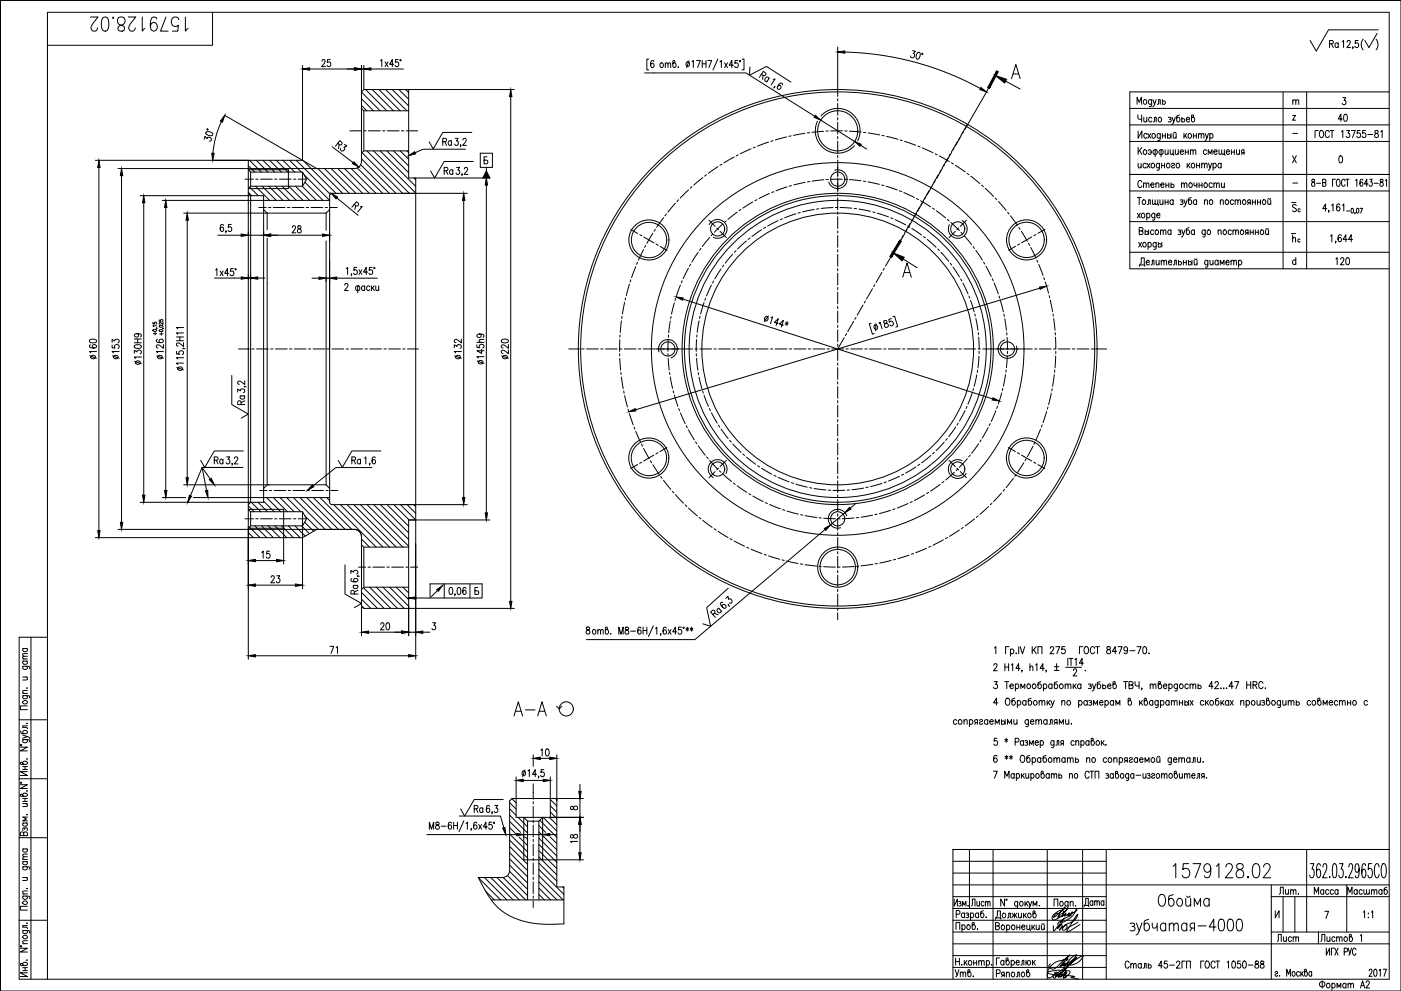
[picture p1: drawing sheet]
<svg xmlns="http://www.w3.org/2000/svg" width="594mm" height="420mm" viewBox="0 0 594 420" stroke-linecap="round" stroke-linejoin="round" font-family="sans-serif">
<defs><g id="words">
<g font-size="10.1">
<text x="37.4" y="14.5">1579128.02</text>
<text x="217" y="304.8">А-А</text>
<text x="496.7" y="373.2">1579128.02</text>
</g>
<text font-size="9.3" x="490.4" y="385.6">Обойма</text>
<g font-size="7.9">
<text x="576.4" y="22.2">( )</text>
<text x="327.4" y="36" transform="rotate(-90 327.4 36)">Ra</text>
</g>
<g font-size="7.5">
<text x="300.6" y="262.8">Ra</text>
<text x="220.5" y="331.3">14,5</text>
</g>
<g font-size="7.1">
<text x="79.7" y="158.4" transform="rotate(-90 79.7 158.4)">115,2Н11</text>
<text x="459" y="385.6">Дата</text>
</g>
<g font-size="6.6">
<text x="563" y="21.5">Ra</text>
<text x="278.7" y="31" transform="rotate(-90 278.7 31)">[6</text>
<text x="481.5" y="80.8">Степень точности</text>
<text x="565.5" y="113.6">120</text>
<text x="42.3" y="153.5" transform="rotate(-90 42.3 153.5)">160</text>
<text x="51.9" y="153.5" transform="rotate(-90 51.9 153.5)">153</text>
<text x="70.6" y="153.5" transform="rotate(-90 70.6 153.5)">126</text>
<text x="217" y="153.5" transform="rotate(-90 217 153.5)">220</text>
<text x="105.1" y="172.9" transform="rotate(-90 105.1 172.9)">Ra</text>
<text x="113.9" y="248.4">23</text>
<text x="153.1" y="252.9" transform="rotate(-90 153.1 252.9)">Ra</text>
<text x="200" y="345.7">Ra</text>
<text x="246.2" y="358.4" transform="rotate(-90 246.2 358.4)">18</text>
<text x="540.8" y="400.4">Лист</text>
<text x="559.2" y="400.4">Листов</text>
<text x="508.4" y="411.7">ГОСТ 1050-88</text>
</g>
<g font-size="6.2">
<text x="566.6" y="52.6">40</text>
<text x="187" y="62.8">Ra</text>
<text x="187.3" y="75.1">Ra</text>
<text x="481.5" y="94.5">хорде</text>
<text x="123.1" y="99.8">28</text>
<text x="481.9" y="106.9">хорды</text>
<text x="61" y="155.6" transform="rotate(-90 61 155.6)">130H9</text>
<text x="196.8" y="153.5" transform="rotate(-90 196.8 153.5)">132</text>
<text x="206.4" y="155.6" transform="rotate(-90 206.4 155.6)">145h9</text>
<text x="90" y="197.9">Ra</text>
<text x="148.2" y="197.9">Ra</text>
<text x="110.1" y="237.8">15</text>
<text x="160.5" y="268.1">20</text>
<text x="228.6" y="321.7">10</text>
<text x="541.5" y="380.3">Лит.</text>
<text x="556.3" y="380.3">Масса</text>
<text x="570.4" y="380.3">Масштаб</text>
<text x="411" y="385.2">Лист</text>
<text x="476.2" y="411.7">Сталь 45-2ГП</text>
<text x="404.3" y="415.2">Утв.</text>
<text x="421.6" y="415.2">Ряполов</text>
</g>
<text font-size="5.3" x="547.2" y="45.5">m</text>
<text font-size="4.9" x="240.9" y="344.7">8</text>
<text font-size="4" x="549.3" y="103.7">с</text>
<g font-size="2.6">
<text x="547.2" y="57.9">-</text>
<text x="547.2" y="78.7">-</text>
</g>
</g></defs>
<g fill="none" stroke="#000" stroke-width=".42">
<path d="M.1 .2v420v-420h594v420h-594M90.1 5.2v14h-70M355.2 19.9v21M571.2 17.9l.5-.7 .7 .1 .2 .4-.4 1-1.1 1.5h1.6M584.4 12.7h-21.1l-5.2 9-2.6-4.5M128.3 27.7v40.3M131.3 29.3h19M136.5 26l.5-.7 .7 .1 .2 .4-.4 1-1.1 1.4h1.6M140.1 25.3h-1.2l-.1 1.2a.89 .89 0 0 1 1.3 .1 .89 .89 0 0 1-.1 1.3 .89 .89 0 0 1-1.3-.2M153.3 27.7v40.8l-.3 1.3-1.4 1.4-1.3 .3h-16l-6-3.5M153.3 29.3h1M154.3 38h63.8"/>
<path d="M154.3 27.7v10.3M154.3 38l-1 1 7.9 8M155 38l9 9M157.3 29.3h13.8M157.9 38l8.9 9M160.7 38l9 9M161.3 25.8l.6-.5v2.9M163.3 26.2l1.2 2M163.5 38l9 9M164.5 26.2l-1.2 2M166.3 38l7 6.9M166.9 27.3h-1.7l1.2-2v2.9"/>
<path d="M168.9 25.3h-1.2l-.1 1.2a.89 .89 0 0 1 1.3 .1 .89 .89 0 0 1-.1 1.3 .89 .89 0 0 1-1.3-.2M169.2 38l4.1 4.1M169.6 25.3h.3v.4h-.3zM172 38l1.3 1.3M173.3 38v37.5h34.4M277.3 30.9h39l29.2 18.4M280.2 26.8a.9 .9 0 0 1 1.1 .8 .9 .9 0 0 1-1.1 .9l-.4-.7zM282.1 27.2l.6-.6 .4 .2 .2 1.8M282.1 26.6v2M283.3 27.2l.5-.6 .5 .2 .1 1.8M285.8 26.6a.94 .94 0 0 1 .9 1.1 .94 .94 0 0 1-1.2 .8l-.2-2.6 .7-.3 .1 .8-.8 .7M287.6 28.4v.2z"/>
<path d="M292.2 25.8l-1.1 2.8M293.4 26.2l.6-.6v3M295.4 25.6h1.6l-1.2 3M297.8 25.6v3M297.8 27.1h1.6M299.4 25.6v3M300.2 25.6h1.6l-1.2 3M304.4 25.1l-2.1 4.5M305.3 26.2l.6-.6v3M307.2 26.6l1.3 2M308.5 26.6l-1.3 2M310.9 27.6h-1.7l1.1-2v3"/>
<path d="M312.8 25.6h-1.1l-.1 1.3a.89 .89 0 0 1 1.3 .1 .89 .89 0 0 1-.1 1.3 .89 .89 0 0 1-1.3-.2M313.6 25.7h.3v.4h-.3zM314.7 25.1h.8v4.5h-.8M318 28.4l-.2 3.5 7.2-3.7 10.4 6.6M331.8 36l-.3-.7a1.77 1.77 0 0 0-1.6 2.5 .89 .89 0 0 0 1.2-.5 .89 .89 0 0 0-.6-1.1l-.7 .4M358.2 22.1a125.8 125.8 0 0 1 57.5 15.4M387 21.4l1.2 .4-1 .9a.88 .88 0 0 1 .4 1.5 .88 .88 0 0 1-1.5-.5M389.2 22.2h.6a1.97 1.97 0 0 1-.7 2.9h-.3a2.22 2.22 0 0 1 .4-2.9zM391 22.6l.3 .1-.1 .4-.3-.1zM418.4 38.8l-9.3 16.2M419.6 36.5l-1.3 2.5M426.4 34.4l6.2 3.3"/>
<path d="M428.9 33.4l1.9-6 1.8 6M429.6 31.4h2.3M544.1 39v75M554.1 39v75M573.7 20h-.2h.2l-.2 .7M589.1 39h-110v75h110M86.6 59l.3-1.2 .9 1a.89 .89 0 0 1 1.5-.4 .89 .89 0 0 1-.4 1.5M87.6 55.9l1.2-.1a1.29 1.29 0 0 1 1.4 1.4 1.97 1.97 0 0 1-2.9-.8zM87.8 54.7l.4 .1-.1 .3-.4-.1zM93.9 51.6l-2.4 6.5-1.2 6.9M95.1 48.8l33.1 19.1M148.3 55.5h4.9"/>
<path d="M153.3 46l1 1v17l-1 1M153.3 44.7l2.2 2.3M153.3 41.9l5.1 5.1M154.2 55.5h1M154.3 47h19M156.2 55.5h5M162.2 55.5h1M164.2 55.5h5M170.2 55.5h1M172.2 55.5h4.9M196.3 59.4l.5-.8h.4l.5 .6-.3 1-1.2 1.4h1.6M200.1 56.1h-12.3l-4.1 7-1.7-3"/>
<path d="M216.6 41v214M327.8 59.6l-1 .3M333.5 58l-4.8 1.3M335.5 57.6l-1 .2M341.3 56.5l-4.9 .9M343.3 56.2l-1 .2M346.6 51.4a9.5 9.5 0 0 0 3.4 12 9.5 9.5 0 0 0 12.3-1.6M348 50.9l14.4 9.1M348.1 49.1a9.5 9.5 0 0 1 12.4-1.5 9.5 9.5 0 0 1 3.2 12.1M349.3 55.7l-5 .4M351.2 55.6h-1M355.2 41.9v1"/>
<path d="M355.2 43.9v5M355.2 49.9v1M355.2 51.9v5M355.2 57.9v1M355.2 59.9v5M357.2 55.5h-5M358.2 55.5l1 .1M360.2 55.6l4.9 .4M366.1 56.1l1 .1M368.1 56.4l4.9 .8M374 57.4l1 .2M375.9 57.8l4.8 1.3"/>
<path d="M381.7 59.3l1 .3M383.6 59.9l4.7 1.7M407 58.3l-.5 .9M407.6 57.6l-2.5 4.3M408.6 55.8l-.5 .9M410.2 52.7l-2.7 4.8M479.1 46h110M479.1 53h110M479.1 60h110M482.2 44.2v-3l.9 2.2 .9-2.2v3M482.5 48.7l.2 1.7 1.4 .2M482.6 55.6v3l1.6-3v3"/>
<path d="M484.1 48.7v3M485 49.7l.1 1.9 .6 .1 .6-.6M485.1 42.4a.89 .89 0 0 1 1.2 .8 .89 .89 0 0 1-1.2 .9l-.3-.7zM486.3 49.7v2M486.4 57l-.2-.3a.9 .9 0 0 0-1.2 .9 .9 .9 0 0 0 1.2 .9l.2-.3M486.7 56.6l1.3 2M488 56.6l-1.3 2M488.3 42.7l-.2-.3a.9 .9 0 0 0-1.1 .8 .9 .9 0 0 0 1.1 .9l.2-.3M488.3 42.2l-.1 2.7-.3 .3-.6-.1M488.4 50.1l-.2-.2a.9 .9 0 0 0-1.1 .8 .9 .9 0 0 0 1.1 .9l.2-.3M488.8 56.7a.9 .9 0 0 1 1.1 .9 .9 .9 0 0 1-1.1 .9l-.4-.8zM488.9 42.2l.7 2 .7-2"/>
<path d="M489 51.7l.5-.1 .1-1.9h.7v2M489.6 44.2l-.8 1M490.7 44.2l.5-.1 .1-1.9h.7v2M491.4 49.9a.9 .9 0 0 1 1.2 .8 .9 .9 0 0 1-1.2 .9l-.3-.7zM492 57l-.2-.3a.9 .9 0 0 0-1.2 .9 .9 .9 0 0 0 1.2 .9l.2-.3M492 56.6l-.1 2.7-.4 .3-.5-.1M492.9 57.6h1.3M492.9 56.6v2M492.9 43.1a.73 .73 0 0 1 1.2 0 .73 .73 0 0 1-.4 1.1l-.8-.3M492.9 42.2v2M494.2 56.6v2M495.1 57.5a.73 .73 0 0 1 1.2 0 .73 .73 0 0 1-.4 1.1l-.8-.3"/>
<path d="M495.1 56.6v2M495.4 49.9h1v.5l-.5 .2M496.2 50.6l.4 .3v.5l-.4 .3-.8-.1M496.6 56.6v2M497 49.7l.7 2 .7-2M497.5 56.6l.1 1.9 .6 .1 .5-.6M497.7 56l.3 .3 .6-.3M497.7 51.7l-.8 1M498.7 56.6v2M500.1 48.7l-1.1 .7 .2 2.2a.9 .9 0 0 0 1.1-.9 .9 .9 0 0 0-1.1-.8l-.2 .2M501.1 50.6a.74 .74 0 0 1 1.2 0 .74 .74 0 0 1-.4 1.1l-.8-.3M501.1 49.7v2"/>
<path d="M502 56.6v2M502.5 57.5l.8 1.1M503.1 50.6h1.3l-.2-.7a.9 .9 0 0 0-1.1 .8 .9 .9 0 0 0 1.1 .9l.2-.3M503.2 56.6l-1.2 1.4M504.1 56.7a.9 .9 0 0 1 1.2 .9 .9 .9 0 0 1-1.2 .9l-.3-.8zM505.7 49.7a.94 .94 0 0 1 .9 1.1 .94 .94 0 0 1-1.1 .8l-.3-2.6 .7-.3 .1 .7-.8 .7M506 57.6h1.3M506 56.6v2M507.3 56.6v2M508.2 57.2l.6-.6 .4 .1 .2 1.9M508.2 56.6v2M509.4 57.2l.5-.6 .5 .1 .1 1.9"/>
<path d="M511.1 56.6l.7 2 .6-2M511.8 58.6l-.8 1M513 57l.2-.3a.9 .9 0 0 1 1.2 .9 .9 .9 0 0 1-1.2 .9l-.2-.3M513 56.6v3M548.1 48.9h1.3l-1.3 2h1.3M559 55.3h-1.4v3M559.9 55.5l.2-.2a1.54 1.54 0 0 1 1.2 1.5 1.54 1.54 0 0 1-1.2 1.5 2 2 0 0 1-.2-2.8zM563.7 56a.89 .89 0 0 0-1.1-.7 .89 .89 0 0 0-.6 1.2v.7a.89 .89 0 0 0 .6 1.1 .89 .89 0 0 0 1.1-.7M564 55.3h1.6M564.8 55.3v3M568.8 55.9l.6-.6v3M569.4 41.4h1.3l-.7 1.1a.89 .89 0 0 1 .7 1.4 .89 .89 0 0 1-1.5-.1"/>
<path d="M571 55.3h1.3l-.7 1.2a.88 .88 0 0 1 .7 1.3 .88 .88 0 0 1-1.5-.1M573.1 55.3h1.6l-1.2 3M576.7 55.3h-1.1l-.1 1.3a.89 .89 0 0 1 1.3 .1 .89 .89 0 0 1-.2 1.2 .89 .89 0 0 1-1.3-.2M579 55.3h-1.1l-.2 1.3a.89 .89 0 0 1 1.3 .1 .89 .89 0 0 1-.1 1.2 .89 .89 0 0 1-1.3-.2M580 57h2.1M583.1 55.5v.8a1.1 1.1 0 0 1 1.3 .7 1.1 1.1 0 0 1-.5 1.3 .95 .95 0 0 1-1.1-1 .95 .95 0 0 1 1.2-.8l.4-.8a.81 .81 0 0 0-1.3-.2zM585.5 55.9l.6-.6v3M40.4 68h87.9M41.9 71v153.9M50 71.5h84.3M51.5 74.5v147M103.9 76h3.6"/>
<path d="M105.3 72h17v8h-17l1-1v-6zM105.3 68v211.5M105.3 70.2l2.7 2.8M105.8 68l5 5M105.9 79.3l3.6 3.7M106.3 73h22M108.3 79l6 6M108.5 76h1M108.7 68l5 5M110.5 76h5M111.2 79l6 6M111.5 68l5 5"/>
<path d="M114 79l6 6M114.3 68l5 5M116.5 76h1M116.8 79l6 6M117.1 68l5 5M118.5 76h5M119.6 79l6.1 6M120 68l5 5M122.5 79l6 6M122.8 68l5 5M124.5 76h1M125.3 79l6 6"/>
<path d="M125.6 68l14.4 14.3M126.5 76h3.5M128.1 78.9l6 6.1M128.3 73l1.7 3-1.7 3zM128.3 78.9l-22 .1M128.7 68.2l13.8 13.8M128.9 74.1l10.9 10.9h-71M129.3 77.3l7.7 7.7M134.8 71.5l10.5 10.5M137.6 71.5l10.5 10.5M140.4 71.5l10.5 10.5M140.8 62.2l9 6.8"/>
<path d="M143.2 60.8l1.2 .7 .7-.7-1-1.2-1.8 2.4M143.3 71.5l10.5 10.5M143.8 61.3l-.3 1.7M146.1 61.2l1 .7-1.3 .5a.88 .88 0 0 1-.2 1.5 .88 .88 0 0 1-1.2-.9M146.1 71.5l10.5 10.5M148.9 71.5l10.5 10.5M151.5 71.2l10.8 10.8M153 69.8l12.1 12.2M153.3 67.3l14.6 14.7M153.5 64.7l17.2 17.3M154.3 64h19M155.6 64l18 18"/>
<path d="M158.4 64l17.9 17.9M161.2 64l15.1 15M164.1 64l9.2 9.2M166.9 64l6.4 6.4M169.7 64l3.6 3.5M172.5 64l.8 .7M175.5 75.5l.8 .7M176.3 75.5v145h-3v49M195.4 61.5h-.2h.2l-.2 .7M196 73.8h-.2h.2l-.2 .7M196.9 71.7l.5-.7h.4l.5 .5-.4 1-1.1 1.5h1.6M197.4 63.3h-18l-3.4 1.5"/>
<path d="M200.7 68.5h-12.4l-4 7-1.7-3M203.7 65h5.1v6h-5.1zM206.2 71v1.5M206.2 78.5v139M206.5 66.5h-1.2v3l1.3-.2 .3-.4-.3-.9-1.3-.1M293.4 79.1l-.7 .7M298 75.3l-3.8 3.2M299.6 74.1l-.8 .6M304.5 70.6l-4.1 2.9M306.1 69.6l-.8 .5M311.3 66.6l-4.3 2.4M313 65.6l-.8 .5"/>
<path d="M318.4 63.1l-4.5 2.1M320.3 62.3l-.9 .4M325.9 60.3l-4.7 1.7M333.7 79.2l-4.7 1.7M335.6 78.7l-.9 .3M341.4 77.3l-4.8 1.1M343.4 77l-1 .1M349.3 76.2l-5 .6M351.3 76.1h-1M354 72.2a4 4 0 0 1 5 2.5 4 4 0 0 1-2.6 5.1 4 4 0 0 1-5-2.6M355.2 65.9v1M355.2 67.9v7"/>
<path d="M355.2 75.5v5.7M357.2 76h-5M358.2 76l1 .1M360.2 76.1l4.9 .6M364.9 61.6l2.6 1.6M366.1 76.8l1 .2M368 77.1l4.9 1.1M373.8 78.4l1 .3M375.8 79l4.7 1.5M389.2 61.9l.9 .4M391.1 62.7l4.5 2M395 79.1l-.5 .9"/>
<path d="M395.6 78.3l-2.5 4.4M396.5 65.2l.9 .4M396.6 76.6l-.5 .9M398 73.9l-2.5 4.4M398.3 66.1l4.3 2.4M399 72.2l-.5 .9M399.6 71.4l-2.5 4.3M400.6 69.7l-.5 .8M402 67l-2.5 4.3M403 65.3l-.5 .8M403.5 69l.8 .6M403.6 64.5l-2.5 4.3"/>
<path d="M404.6 62.8l-.5 .8M405.1 70.1l4.2 2.8M406 60.1l-2.5 4.3M410.1 73.5l.8 .6M411.7 74.7l3.8 3.1M416.3 78.5l.7 .6M417.7 79.8l3.6 3.5M482.6 69.2l.1 1.9 .6 .1 .6-.6M482.6 62.5v3M483.2 63.8l1 1.7M483.9 69.2v2M484.2 62.5l-1.6 2"/>
<path d="M485.1 63.6a.9 .9 0 0 1 1.2 .9 .9 .9 0 0 1-1.2 .8l-.3-.7zM486 69.6l-.2-.3a.9 .9 0 0 0-1.1 .9 .9 .9 0 0 0 1.1 .9l.2-.3M486.4 69.2l1.2 2M486.8 63.9l.3-.3a.9 .9 0 0 1 1.1 .9 .9 .9 0 0 1-1.1 .8l-.3-.2M487.5 64.5h.7M487.6 69.2l-1.2 2M488.4 69.3a.9 .9 0 0 1 1.2 .9 .9 .9 0 0 1-1.2 .9l-.3-.8zM489.8 63.5v3M491.6 69.6l-.2-.3a.9 .9 0 0 0-1.1 .9 .9 .9 0 0 0 1.1 .9l.2-.3M491.6 69.2l-.1 2.7-.3 .3-.6-.1M492.3 63.5v3M492.6 70.2h1.2"/>
<path d="M492.6 69.2v2M493.8 69.2v2M494 63.5l.2 1.8 .5 .2 .6-.6M495 69.3a.9 .9 0 0 1 1.1 .9 .9 .9 0 0 1-1.1 .9l-.4-.8zM495.3 63.5v2M496.2 63.5l.1 1.8 .6 .2 .6-.6M496.8 69.6l.4-.4 .7 .1v.6l-1 .4-.1 .5 .4 .4 .8-.4M497.5 63.5l.2 2.4M498.4 63.5l.1 1.8 .6 .2 .5-.6M499.1 69.3a.9 .9 0 0 1 1.1 .9 .9 .9 0 0 1-1.1 .9l-.4-.8zM499.6 63.5v2M500.4 64.3h1.4l-.2-.7a.9 .9 0 0 0-1.2 .9 .9 .9 0 0 0 1.2 .8l.2-.2"/>
<path d="M502.6 64.5h1.3M502.6 63.5v2M503.4 69.2v2M503.9 70.1l.8 1.1M503.9 63.5v2M504.6 69.2l-1.2 1.4M504.8 64.1l.6-.6 .4 .1 .1 1.9M504.8 63.5v2M505.5 69.3a.9 .9 0 0 1 1.1 .9 .9 .9 0 0 1-1.1 .9l-.4-.8zM505.9 64.1l.6-.6 .5 .1 .1 1.9M507.4 69.2v2M507.4 70.2h1.3"/>
<path d="M508.7 69.2v2M509.6 69.8l.6-.6 .4 .1 .1 1.9M509.6 69.2v2M510.7 69.8l.6-.6 .5 .1 .1 1.9M511.6 63.9l-.2-.3a.9 .9 0 0 0-1.1 .9 .9 .9 0 0 0 1.1 .8l.2-.2M512.3 65.5v-2l.8 1.6 .8-1.6v2M512.4 69.2l.7 2 .7-2M513.1 71.2l-.8 1M514.4 69.6l.2-.3a.9 .9 0 0 1 1.2 .9 .9 .9 0 0 1-1.2 .9l-.2-.3M514.4 69.2v3M514.7 64.3h1.4l-.2-.7a.9 .9 0 0 0-1.2 .9 .9 .9 0 0 0 1.2 .8l.2-.2M516.9 63.5l.1 1.8 .5 .2 .5-.6"/>
<path d="M517.8 69.6l-.2-.3a.9 .9 0 0 0-1.2 .9 .9 .9 0 0 0 1.2 .9l.2-.3M517.8 69.2v2M518 63.5l.2 1.8 .4 .2 .6-.6M519.2 63.5l.2 2.4M520 64.3h1.4l-.3-.7a.9 .9 0 0 0-1.1 .9 .9 .9 0 0 0 1.1 .8l.3-.2M522.2 64.5h1.2M522.2 63.5v2M523.4 63.5v2M524.3 63.5l.1 1.8 .6 .2 .6-.6M525.6 63.5v2M526.8 64.8l-.4 .7M527.5 64.8l-.9-.2-.2-.4 .2-.6 .9-.1v2"/>
<path d="M548.1 66.1l1.6 3M549.7 66.1l-1.6 3M556.4 76.1v.9a1.01 1.01 0 0 1 1.1 .8 1.01 1.01 0 0 1-.8 1.2 1.09 1.09 0 0 1-.5-1.3 1.09 1.09 0 0 1 1.2-.7v-.9zM558.3 77.7h1.8M560.9 77.4l1.2-.1v-1.2l-1.2-.1v3l1.3-.3 .1-.7-.5-.6M566.3 76h-1.2v3M567.1 76.1l.2-.1a1.61 1.61 0 0 1 1 1.5 1.61 1.61 0 0 1-1 1.5 2.18 2.18 0 0 1-.2-2.9zM568.1 66.2l.5-.1a1.96 1.96 0 0 1 0 3h-.2a2.23 2.23 0 0 1-.3-2.9zM570.3 76.7v-.3a.78 .78 0 0 0-1.1-.3 .78 .78 0 0 0-.3 1v.8a.79 .79 0 0 0 .4 1.1 .79 .79 0 0 0 1-.7M570.7 76h1.4M571.4 76v3M574.9 76.6l.5-.6v3"/>
<path d="M577.9 76.4l-.6-.4a1.93 1.93 0 0 0 .1 3 .88 .88 0 0 0 .6-1.1 .88 .88 0 0 0-1-.6l-.3 .7M580.1 78h-1.5l1-2v3M580.8 76h1.1l-.6 1.1a.84 .84 0 0 1 .7 1.3 .84 .84 0 0 1-1.4 0M582.7 77.7h1.8M585.4 76.1v.9a1.01 1.01 0 0 1 1.1 .8 1.01 1.01 0 0 1-.8 1.2 1.09 1.09 0 0 1-.5-1.3 1.09 1.09 0 0 1 1.2-.7v-.9zM587.5 76.6l.5-.6v3M589.1 74h-110h110M59.5 83h46.8v130h-46.8M61 86v124M70.3 88v120M77.9 90.4h60.4M79.4 93.4v109.2"/>
<path d="M92.4 99.7h9.9M94.7 95.6l-.6-.4a1.77 1.77 0 0 0 .1 2.9 .89 .89 0 0 0 .6-1 .89 .89 0 0 0-1.1-.7l-.3 .8M95.9 98h-.2h.2l-.2 .7M98.1 95.2h-1.2l-.1 1.2a.89 .89 0 0 1 1.3 .1 .89 .89 0 0 1-.1 1.3 .89 .89 0 0 1-1.3-.2M105.3 82l1 1h5.5v124.1M105.3 99.7h6.5M105.3 81.6l1.4 1.4M109.7 88h3.2M111.8 88.9l1.5 1.5v7M111.8 98.2v1.8M113.9 88h1M114.8 99.7h22"/>
<path d="M115.9 88h5M121.9 88h1M123.9 88h5M129.9 88h1M131.9 88h5M137.9 88h1M138.3 90.4v7.3M139.8 88.9l-1.5 1.5M139.9 88h3.1M142.8 83.9l9 7.4M150.2 86.6l1.2 .8 .4-.2 .3-.7-1-1-1.9 2.4M150.8 87.1l-.3 1.8"/>
<path d="M152.8 87.6h.8l-1.9 2.3M196.6 85v126M198.1 82h-57.3l-.9 .6-.1 130.4 .3 .7 .7 .3h57.3M267.5 97.3l2.9 1.7M271.3 99.5l.8 .5M276.8 98.9l-2.5 4.3M277.9 97.2l-.5 .8M281.3 92.3l-2.8 4.1M282.5 90.7l-.6 .8M286.4 86.2l-3.2 3.8M287.7 84.7l-.6 .7M292 80.5l-3.6 3.5"/>
<path d="M300.6 93.4l2.6 2.6M300.7 95.2a4 4 0 0 1 5.4-1.7 4 4 0 0 1 1.8 5.4 4 4 0 0 1-5.4 1.7M302.3 99.2l-.7 .7M304 96.7l.7 .7M305.4 98.1l2.6 2.6M306.5 95l-3.6 3.5M307.9 93.7l-.7 .6M312.6 90l-3.9 3M314.2 88.8l-.8 .6M319.2 85.6l-4.2 2.6M321 84.6l-.9 .5M322.9 97.4l-4.1 2.9"/>
<path d="M324.6 96.3l-.8 .6M326.3 82l-4.5 2.2M328.1 81.3l-.9 .3M330 93.5l-4.5 2.3M331.8 92.7l-.9 .4M337.4 90.7l-4.7 1.7M339.4 90.1l-1 .3M345.2 88.8l-4.9 1M347.2 88.5l-1 .1M353.2 88l-5 .4M355.2 88h-1M355.2 81.9v1"/>
<path d="M355.2 83.9v5M355.2 89.9v1M355.2 91.9v5M355.2 97.9v1M355.2 99.9v5M356.2 88l5 .3M362.2 88.4l1 .1M364.2 88.6l4.9 1M370.1 89.8l1 .3M372 90.4l4.8 1.6M377.7 92.3l.9 .4M379.6 93.1l4.5 2.2"/>
<path d="M381.4 80.9l.9 .4M383 99.9l-.5 .9M383.2 81.6l4.5 2.1M383.6 99.1l-2.5 4.4M384.6 97.4l-.5 .9M384.9 95.8l.9 .5M386 94.7l-2.5 4.3M386.6 96.9l4.2 2.8M387 93l-.5 .8M387.6 92.2l-2.5 4.3M388.6 90.5l-.5 .8M388.6 84.2l.9 .4"/>
<path d="M390 87.8l-2.5 4.3M390.3 85.1l4.3 2.6M391 86l-.5 .9M391.6 85.3l-2.5 4.3M392.6 83.5l-.5 .9M394 80.8l-2.5 4.4M395.4 88.2l.8 .6M397 89.4l4 3M401.7 93l.8 .7M403.2 94.3l3.6 3.5M405.1 98.1l-2.7 2.6M406.5 96.7l-.7 .7"/>
<path d="M407.5 98.5l.7 .7M407.9 93.5a4 4 0 0 1 1.8 5.4 4 4 0 0 1-5.4 1.7 4 4 0 0 1-1.7-5.4M408.8 99.9l3.2 3.8M409.8 93.4l-2.6 2.6M422 84l.7 .7M423.4 85.4l3.2 3.8M427.3 90l.6 .7M428.5 91.5l2.9 4M432 96.4l.5 .8M433.1 98l2.5 4.3M439.3 99.4l-.9 .5M443.1 97.2l-3 1.7"/>
<path d="M479.1 81h110M479.1 94h110M482.3 83.7h1.6M483.1 97.9l1.5 .3 .1 .7-.6 .6h-1v-3l1.5 .3 .1 .5-.6 .6M483.1 83.7v3M484.7 84.8a.9 .9 0 0 1 1.1 .9 .9 .9 0 0 1-1.1 .9l-.4-.7zM485.6 98.3a.73 .73 0 0 1 1.2 0 .73 .73 0 0 1-.4 1.2l-.8-.3M485.6 97.5v2M486.5 86.7l.5-.1 .1-1.9h.7v2M487.1 97.5v2M488.7 84.7l.1 1.9 .4 .1 .6-.6M489.2 97.9l-.2-.3a.9 .9 0 0 0-1.1 .9 .9 .9 0 0 0 1.1 .8l.2-.3"/>
<path d="M489.8 84.7l.1 1.9 .5 .1 .6-.6M490.1 97.6a.9 .9 0 0 1 1.2 .9 .9 .9 0 0 1-1.2 .8l-.3-.7zM491 84.7l.2 2.4M491.9 84.7l.1 1.9 .6 .1 .5-.6M492.1 98l.6-.5 .4 .1 .1 1.9M492.1 97.5v2M493.1 84.7v2M493.2 98l.6-.5 .5 .1 .1 1.9M494 85.7h1.3M494 84.7v2M495.3 84.7v2M496.6 97.9l-.3-.3a.9 .9 0 0 0-1.1 .9 .9 .9 0 0 0 1.1 .8l.3-.3"/>
<path d="M496.6 97.5v2M497.5 85.1l-.3-.3a.9 .9 0 0 0-1.1 .9 .9 .9 0 0 0 1.1 .9l.3-.3M497.5 84.7v2M499.5 97.6h1.1v.6l-.6 .1M500.3 98.3l.5 .6-.2 .4h-1.1M500.4 84.8h1.1v.6l-.6 .2M501.1 97.5l.7 2 .7-2M501.2 85.6l.4 .3v.5l-.4 .3-.8-.1M501.8 99.5l-.8 1M502 84.7l.7 2 .7-2M502.7 86.7l-.8 1M504.2 96.5l-1.1 .7 .2 2.1a.9 .9 0 0 0 1.1-.8 .9 .9 0 0 0-1.1-.9l-.2 .3"/>
<path d="M505.1 83.7l-1.1 .7 .2 2.2a.9 .9 0 0 0 1.2-.9 .9 .9 0 0 0-1.2-.9l-.2 .3M506.5 97.9l-.2-.3a.9 .9 0 0 0-1.2 .9 .9 .9 0 0 0 1.2 .8l.2-.3M506.5 97.5v2M507.4 85.1l-.2-.3a.9 .9 0 0 0-1.2 .9 .9 .9 0 0 0 1.2 .9l.2-.3M507.4 84.7v2M510.7 85.3l.6-.6 .6 .1 .1 1.9M510.7 84.7v2M511.1 97.9l-.2-.2a.93 .93 0 0 0-1.3 .7 .93 .93 0 0 0 1 1.1l.5-.5M511.1 97.5l-.2 2.7-.3 .3-.6-.2M512.2 97.6a.9 .9 0 0 1 1.2 .9 .9 .9 0 0 1-1.2 .8l-.3-.7zM513.1 84.8a.9 .9 0 0 1 1.2 .9 .9 .9 0 0 1-1.2 .9l-.3-.7zM516.5 98l.6-.5 .6 .1 .1 1.9"/>
<path d="M516.5 97.5v2M517.5 85.3l.5-.6 .6 .1 .1 1.9M517.5 84.7v2M518.9 97.6a.9 .9 0 0 1 1.2 .9 .9 .9 0 0 1-1.2 .8l-.3-.7zM519.9 84.8a.9 .9 0 0 1 1.1 .9 .9 .9 0 0 1-1.1 .9l-.4-.7zM522.2 97.9l-.3-.3a.9 .9 0 0 0-1.1 .9 .9 .9 0 0 0 1.1 .8l.3-.3M522.8 98l.6-.5 .5 .1 .1 1.9M522.8 97.5v2M523.1 85.1l-.3-.3a.9 .9 0 0 0-1.1 .9 .9 .9 0 0 0 1.1 .9l.3-.3M523.8 85.3l.5-.6 .5 .1 .1 1.9M523.8 84.7v2M524 98l.5-.5 .5 .1 .1 1.9"/>
<path d="M524.9 85.3l.6-.6 .4 .1 .1 1.9M526.3 97.6a.9 .9 0 0 1 1.1 .9 .9 .9 0 0 1-1.1 .8l-.4-.7zM527.2 84.8a.9 .9 0 0 1 1.1 .9 .9 .9 0 0 1-1.1 .9l-.4-.7zM528.5 98.8l-.4 .7M529.2 98.8l-1-.3-.1-.5 .4-.5h.7v2M529.5 86l-.5 .7M530.1 98.5h1.3M530.1 97.5v2M530.2 86l-1-.1-.2-.5 .2-.6 1-.1v2M531.1 85.7h1.2M531.1 84.7v2M531.4 97.5v2"/>
<path d="M532.3 97.5v2M532.3 98.5h1.3M532.3 84.7v2M533.2 85.7h1.3M533.2 84.7v2M533.6 97.5v2M534.5 84.7v2M534.7 97.6a.9 .9 0 0 1 1.2 .9 .9 .9 0 0 1-1.2 .8l-.3-.7zM535.6 84.8a.9 .9 0 0 1 1.2 .9 .9 .9 0 0 1-1.2 .9l-.3-.7zM536.7 97.5l.1 1.8 .6 .2 .5-.6M536.9 96.9l.3 .3 .6-.3M537.6 84.7l.1 1.9 .6 .1 .5-.6"/>
<path d="M537.8 84.1l.4 .3 .5-.3M537.9 97.5v2M538.8 84.7v2M547.6 99h1.8M547.7 85.9h1.8M549.7 87.2l-.6-.5-1 .5 .2 .7 1.2 .5 .2 .9-.6 .4-1-.4M551.3 88.8l-.1-.2a.56 .56 0 0 0-.8 .6 .56 .56 0 0 0 .9 .3M562.6 88.5h-1.7l1.2-2v3M563.5 89.3h-.2h.2l-.2 .7M564.7 87l.5-.5v3M568.1 86.9l-.7-.4a1.79 1.79 0 0 0 .1 3 .85 .85 0 0 0 .7-1.3 .85 .85 0 0 0-1.4-.2l-.1 .5M568.8 99.9l-.7-.4a1.78 1.78 0 0 0 .1 3 .85 .85 0 0 0 .7-1.2 .85 .85 0 0 0-1.4-.2l-.1 .4"/>
<path d="M569.2 87l.6-.5v3M571 89.5h1.3M573.1 88.4l.2-.1a1.12 1.12 0 0 1 0 2l-.4-.8zM574.6 90.2l-.1 .5M575.4 88.4l.2-.1a1.12 1.12 0 0 1 0 2l-.4-.8zM576.7 88.3h1l-.7 2M90.9 117.9h11.4M91.4 114.5l.6-.6v3M93.3 114.9l1.3 2M94.6 114.9l-1.3 2M97 115.9h-1.7l1.1-2v3M99 113.9h-1.2l-.1 1.3a.89 .89 0 0 1 1.3 0 .89 .89 0 0 1-.1 1.3 .89 .89 0 0 1-1.3-.2"/>
<path d="M99.7 114h.3v.4h-.3zM105.3 117.9h1M106.3 116.4v2M109.3 117.9h3M113.3 101v104.5l-1.5 1.6M132.3 117.9h3M138.3 102.2v103.3M138.3 117.9h1.5M142.8 117.9h17.2M146.8 113.9l.6-.5v3M149.1 116.2h-.2h.2l-.2 .7M151.3 113.4h-1.2l-.1 1.3a.89 .89 0 0 1 1.3 0 .89 .89 0 0 1-.1 1.3 .89 .89 0 0 1-1.3-.2"/>
<path d="M152.2 114.4l1.3 2M153.5 114.4l-1.3 2M155.9 115.4h-1.8l1.2-2v3M157.8 113.4h-1.1l-.1 1.3a.89 .89 0 0 1 1.2 0 .89 .89 0 0 1-.1 1.3 .89 .89 0 0 1-1.3-.2M158.6 113.5h.3v.3h-.3zM267.5 118.6l-.3 1M269.6 113l-1.8 4.7M270.3 111.2l-.3 .9M272.9 105.8l-2.2 4.5M273 100.5l4.3 2.5M273.8 104l-.4 .9M278.2 103.5l.9 .5"/>
<path d="M279.9 104.5l3 1.7M289.3 119l-.4 1M291.9 113.7l-2.2 4.4M292.9 112l-.5 .8M296.1 106.9l-2.7 4.2M297.2 105.3l-.6 .8M300.9 100.7l-3.1 3.8M302.6 119.1l-.5 .9M305.8 114l-2.7 4.3M306.9 112.4l-.6 .8M310.7 107.7l-3.2 3.9M312.1 106.3l-.7 .7"/>
<path d="M316.5 102.2l-3.7 3.3M318 100.9l-.8 .6M355.2 105.9v1M355.2 107.9v5M355.2 113.9v1M355.2 115.9v5M374 115.5l-2.5 4.3M375 113.7l-.5 .9M378 108.6l-2.5 4.3M379 106.8l-.5 .9M379.6 106.1l-1.3 2.1M380.6 104.3l-.5 .9"/>
<path d="M382 101.6l-2.5 4.4M382.8 117.5l1.8-6 1.8 6M383 109.8l5.9 3.7M383.5 115.5h2.2M391.6 100.3l.8 .6M393.2 101.5l3.7 3.3M397.6 105.5l.7 .7M399 107l3.3 3.8M402.9 111.6l.6 .8M404.1 113.2l2.7 4.2M407.3 118.2l.5 .9M412.6 104.5l.6 .8"/>
<path d="M413.8 106.1l2.8 4.2M417.1 111.1l.5 .9M418.1 112.8l2.2 4.4M420.7 118.1l.4 .9M421.5 120l1.8 4.6M430.6 104.4l-2.9 1.7M432.3 103.4l-.8 .5M436.1 103.2l.5 .8M437.1 104.9l2.2 4.5M437.5 100.4l-4.3 2.5M439.7 110.3l.4 .9M440.5 112.1l1.8 4.6"/>
<path d="M442.6 117.7l.3 .9M443.2 119.6l1.4 4.7M479.1 107h110M483.2 112.9v-.6h2.2v.6M483.4 112.3a3 3 0 0 0 .5-3h1.3v3M486 111.2h1.4l-.2-.7a.9 .9 0 0 0-1.2 .8 .9 .9 0 0 0 1.2 .9l.2-.3M488.1 112.3l.4-.1 .1-1.9h.7v2M490.2 110.3l.2 1.9 .5 .1 .6-.5M491.5 110.3v2M492.4 110.9l.6-.6 .4 .2 .1 1.8M492.4 110.3v2M493.5 110.9l.6-.6 .5 .2 .1 1.8"/>
<path d="M495.5 111.2h1.4l-.3-.7a.9 .9 0 0 0-1.1 .8 .9 .9 0 0 0 1.1 .9l.3-.3M497.5 112.3l.5-.1 .1-1.9h.7v2M499.7 111.2a.74 .74 0 0 1 1.2 0 .74 .74 0 0 1-.4 1.1l-.8-.3M499.7 110.3v2M501.8 111.3h1.2M501.8 110.3v2M503 110.3v2M504 111.2a.73 .73 0 0 1 1.1 0 .73 .73 0 0 1-.3 1.1l-.8-.3M504 110.3v2M505.4 110.3v2M506.4 110.3l.1 1.9 .5 .1 .6-.5M506.6 109.8l.3 .2 .6-.2"/>
<path d="M507.6 110.3v2M512.2 110.8l-.2-.3a.9 .9 0 0 0-1.2 .8 .9 .9 0 0 0 1.2 .9l.2-.3M512.2 110.3l-.1 2.7-.4 .3-.6-.1M513.1 110.3l.1 1.9 .6 .1 .6-.5M514.4 110.3v2M516.5 110.8l-.2-.3a.9 .9 0 0 0-1.2 .8 .9 .9 0 0 0 1.2 .9l.2-.3M516.5 110.3v2M517.4 112.3v-2l.8 1.6 .8-1.6v2M519.8 111.2h1.4l-.2-.7a.9 .9 0 0 0-1.2 .8 .9 .9 0 0 0 1.2 .9l.2-.3M522 110.9l.6-.6 .4 .2 .1 1.8M522 110.3v2M523.1 110.9l.6-.6 .5 .2 .1 1.8"/>
<path d="M525.2 110.8l.2-.3a.9 .9 0 0 1 1.2 .8 .9 .9 0 0 1-1.2 .9l-.2-.3M525.2 110.3v3M549.5 110.6l-.3-.3a.9 .9 0 0 0-1.1 .9 .9 .9 0 0 0 1.1 .8l.3-.3M549.5 109.2v3M564.2 100.1l.6-.6v3M566.5 102.4h-.3h.3l-.3 .7M571.3 101.5h-1.8l1.2-2v3M573.5 101.5h-1.7l1.2-2v3M64.8 136.7v.6l.7 .1a.47 .47 0 0 1 0-.7 .47 .47 0 0 1 .7 0 .47 .47 0 0 1-.1 .7M64.9 139.8a.79 .79 0 0 1 .9-.3 .79 .79 0 0 1 .6 .8 .79 .79 0 0 1-1 .3 .79 .79 0 0 1-.5-.8zM66.4 139.1l.3 .1M66.4 138.2h-1.6l.3 .3"/>
<path d="M67.5 135.6v.6l.7 .1a.47 .47 0 0 1 0-.7 .47 .47 0 0 1 .7 0 .47 .47 0 0 1-.1 .7M67.6 139.9a.79 .79 0 0 1 .9-.3 .79 .79 0 0 1 .5 .8 .79 .79 0 0 1-.9 .3 .79 .79 0 0 1-.5-.8zM67.6 138.1a.79 .79 0 0 1 .9-.3 .79 .79 0 0 1 .5 .8 .79 .79 0 0 1-.9 .3 .79 .79 0 0 1-.5-.8zM69 139.2l.4 .1M69.1 136.7v.8l-1.3-.7-.3 .4 .4 .3M146.2 120.9l.4-.7h.5l.5 .6-.4 1-1.1 1.4h1.6M151.7 121.2v3M154.6 121.6l-.2-.3a.9 .9 0 0 0-1.1 .9 .9 .9 0 0 0 1.1 .9l.2-.3M154.6 121.2v2M156.8 121.6l-.2-.3a.9 .9 0 0 0-1.2 .9 .9 .9 0 0 0 1.2 .9l.2-.3M157.5 121.2v2M158 122.1l.8 1.1"/>
<path d="M158.6 121.2l-1.1 1.4M159.3 121.2l.2 1.9 .5 .1 .6-.6M160.6 121.2v2M263.5 136.1l-.5 4.9M263.8 134.1l-.2 1M264.9 128.2l-1 4.9M265.3 126.3l-.2 .9M266.9 120.5l-1.4 4.8M284.2 136.1l-.6 4.9M284.6 134.2l-.2 .9M285.9 128.4l-1.1 4.8M286.5 126.5l-.3 .9"/>
<path d="M288.5 120.9l-1.7 4.6M289.5 126.8l131.4 42.3M296.4 136l-.8 5M296.9 134.1l-.3 .9M298.5 128.3l-1.4 4.8M299.2 126.4l-.3 .9M301.7 120.9l-2.1 4.6M325.9 133.9l-1.9 2.4M326.9 134.7l.7-.4-.9 2.9M330 137.2l-1.7-.5 1.7-1.6-.9 2.9M332.1 137.9l-1.6-.5 1.7-1.6-.9 2.9M333.2 136.6l.8 1.1"/>
<path d="M333.8 136.3l-.5 1.7M334.2 136.9l-1.3 .5M355.2 121.9v1M355.2 123.9v5M355.2 129.9v1M355.2 131.9v5M355.2 137.9v1M355.2 139.9v5M362 136.3l-2.5 4.3M363 134.5l-.5 .9M366 129.3l-2.5 4.4M367 127.6l-.5 .9"/>
<path d="M369.4 137.1l-.8 .2 1.3 4.4 .8-.3M370 122.4l-2.5 4.3M371 120.7l-.5 .8M371.4 137.2l-.1 3M372.8 137.2l.4-.7 .8 2.9M374.7 136.2l.3 .8a1.09 1.09 0 0 1 1.4 .3 1.09 1.09 0 0 1-.1 1.4 .95 .95 0 0 1-1.3-.6 .95 .95 0 0 1 .9-1.2l.2-.5-.3-.5zM378 135.1l-1.1 .3 .2 1.3a.89 .89 0 0 1 1.3-.4 .89 .89 0 0 1 .2 1.3 .89 .89 0 0 1-1.2 .2M378.6 134.3l.7-.2 1.4 4.3-.8 .3M408.3 120l2.1 4.5M410.8 125.5l.4 .9M411.6 127.3l1.5 4.8M413.3 133.1l.3 .9"/>
<path d="M413.8 135l.9 5M423.6 125.5l.3 1M424.2 127.4l1.3 4.8M425.7 133.2l.2 1M426.1 135.1l.7 4.9M440.9 122.2l-171.4 51.5M444.9 125.3l.2 1M445.4 127.2l.9 4.9M446.5 133.1l.2 1M446.8 135.1l.6 4.9M98.3 159.2v12.3l7 4.1-3 1.7M101.1 148h4.7"/>
<path d="M106.8 148h1M108.8 148h5M114.8 148h1M116.8 148h5M122.8 148h1M124.8 148h5M130.8 148h1M132.8 148h5M138.8 148h1M140.8 148h5M146.8 148h1M148.8 148h5"/>
<path d="M154.8 148h1M156.8 148h5M162.8 148h1M164.8 148h5M170.8 148h1M172.8 148h4.6M241.2 148h4.5M246.7 148h1M248.7 148h5M254.7 148h1M256.7 148h5M262.7 148h1"/>
<path d="M262.7 150l.1 1M262.8 144l-.1 5M262.8 151.9l.4 5M262.9 142v1M263.3 157.9l.1 1M263.5 159.9l.8 4.9M264.7 148h5M270.7 148h1M272.7 148h5M278 148h10.4M279.4 149.2a4 4 0 0 1 2.6-5 4 4 0 0 1 5 2.5 4 4 0 0 1-2.6 5.1M283.3 149.9v1"/>
<path d="M283.3 144l-.1 5M283.3 151.9l.5 5M283.5 142l-.1 1M283.9 157.9l.1 .9M284.2 159.8l1 4.9M288.7 148h5M294.7 148h1M295.3 150v1M295.4 144l-.2 5M295.4 152l.5 5M295.5 142l-.1 1M296.1 157.9l.1 1"/>
<path d="M296.4 159.9l1.2 4.9M296.7 148h5M302.7 148h1M304.7 148h5M310.7 148h1M312.7 148h5M318.7 148h1M320.7 148h5M326.7 148h1M328.7 148h5M334.7 148h1M336.7 148h5"/>
<path d="M342.7 148h1M344.7 148h5M350.7 148h1M352.7 148h5M355.2 145.9v1M355.2 147.8v5.1M355.2 153.8v1.1M355.2 155.9v5M358 143.2l-2.8 4.8M358.7 148h1M359 141.5l-.5 .8M360.7 148h5"/>
<path d="M366.7 148h1M368.7 148h5M374.7 148h1M376.7 148h5M382.7 148h1M384.7 148h5M390.7 148h1M392.7 148h5M398.7 148h1M400.7 148h5M406.7 148h1M408.7 148h5"/>
<path d="M414.2 158.9l-1.1 4.9M414.5 156.9l-.1 1M414.7 148h1M414.8 141l.1 1M415 142.9l.2 5.1M415.1 151l-.4 4.9M415.2 148.9v1.1M416.7 148h5M422 148h10.4M426 144.1a4 4 0 0 0-2.6 5.1 4 4 0 0 0 5 2.5 4 4 0 0 0 2.6-5M426.4 158.8l-.9 4.9M426.7 156.9l-.2 .9"/>
<path d="M426.9 141l.1 1M427 143l.2 5M427.1 150.9l-.3 5M427.2 148.9v1M432.7 148h5M438.7 148h1M440.7 148h5M447.1 158.9l-.8 4.9M447.3 156.9l-.1 1M447.4 141l.1 1M447.6 143l.1 5h-1M447.7 150.9l-.3 5"/>
<path d="M447.7 148.9v1M448.7 148h5M454.7 148h1M456.7 148h5M462.7 148h1M464.7 148h4.6M103.6 163.9v.2v-.2l.8 .2M103.8 161.5v1.6l-1.4-1.2-1-.3-.5 .2-.1 .7 .7 .4M264.5 165.8l.2 .9M264.9 167.7l1.2 4.8M266.3 173.5l.3 1M266.9 175.4l1.6 4.7"/>
<path d="M285.4 165.6l.3 1M285.9 167.6l1.6 4.7M287.8 173.2l.4 .9M288.5 175.1l2 4.5M297.9 165.7l.3 1M298.5 167.6l1.9 4.7M300.8 173.2l.4 .9M301.7 175l2.4 4.4M355.2 161.9v1M355.2 163.9v5M355.2 169.9v1M355.2 171.9v4.9"/>
<path d="M355.2 177.9v.9M355.2 179.9v4.9M406.3 179.4l-.5 .8M409.2 174.1l-2.4 4.4M410.1 172.3l-.5 .9M412.2 166.7l-1.7 4.7M412.8 164.8l-.3 .9M419.9 179.6l-.4 .9M422.3 174.1l-2 4.6M423 172.3l-.4 .9M424.8 166.6l-1.5 4.7M425.2 164.7l-.2 .9"/>
<path d="M443.8 174.4l-1.5 4.8M444.4 172.5l-.3 1M445.8 166.7l-1.2 4.9M446.2 164.8l-.2 .9M85.7 198.2l1.9 9.8M98.5 196.6h-.2h.2l-.2 .7M99.4 194.4l.5-.7 .7 .1 .2 .5-.3 1-1.2 1.4h1.6M102 198.2h-16.3l3.5 4.9M103.1 198.2h-17.4l-4.9 12M103.2 191.2h-12.3l-4.1 7-1.7-3M156.8 196.6h-.2h.2l-.2 .7M157.7 198.2h-15.3l-9.6 7.8"/>
<path d="M159.1 194.1l-.6-.4a1.78 1.78 0 0 0 .1 3 .89 .89 0 0 0 .6-1.1 .89 .89 0 0 0-1.1-.6l-.3 .7M161.5 191.2h-12.3l-4 7-1.8-3M268.9 181l.3 1M269.6 182.9l2 4.6M270.4 197l-3 1.6M272 188.4l.5 .8M272.1 196l-.9 .5M272.9 190.1l2.4 4.4M275.8 195.4l.5 .8M276.8 197.1l2.8 4.1M277.3 193l-4.4 2.5M279 192l-.9 .5"/>
<path d="M282.8 189.8l-2.9 1.7M291 180.5l.4 .9M291.9 182.2l2.5 4.3M295 187.3l.5 .9M296.1 189l2.9 4M299.6 193.7l.7 .8M300.9 195.2l3.4 3.7M303.2 199.9l-2.6 2.7M304.7 180.2l.5 .9M304.7 198.5l-.7 .7M305 199.6l.7 .6M305.8 181.9l3 4"/>
<path d="M308 195.2l-2.6 2.6M309.4 186.7l.7 .8M310.7 188.2l3.5 3.6M315 192.5l.7 .6M316.5 193.8l3.9 3.1M321.3 197.4l.8 .6M322.9 198.5l4.4 2.5M355.2 185.9v.9M355.2 187.9v4.9M355.2 193.9v.9M355.2 195.9v5M388.3 198l-4.2 2.6"/>
<path d="M390 196.8l-.8 .6M394.7 193.1l-3.9 3.1M396.2 191.8l-.7 .6M400.4 187.4l-3.5 3.7M401.7 185.9l-.7 .8M402.4 195.2l2.7 2.6M405.2 181.1l-2.9 4M405.8 198.5l.7 .7M406.1 198.9l-.7 .7M407.2 199.9l2.6 2.7M407.9 195.3a4 4 0 0 0-5.3 1.7 4 4 0 0 0 1.7 5.4 4 4 0 0 0 5.4-1.7M410.2 194.5l-3.4 3.7"/>
<path d="M411.4 192.9l-.6 .8M414.9 188.2l-2.9 4M416 186.5l-.5 .8M419 181.3l-2.4 4.4M427.6 189.8l3 1.7M431.4 192l.9 .5M433.2 193l4.3 2.5M434.1 196.2l-2.7 4.2M435.2 194.5l-.5 .8M438 189.2l-2.3 4.4M438.4 196l.8 .5M438.9 187.4l-.5 .9"/>
<path d="M440.1 197l2.9 1.6M441.2 182l-1.9 4.5M441.9 180.1l-.3 .9M68.8 211h10M77.9 205.5h60.4M82 211h57.8M103.9 220h3.6M105.3 214.5l2.5 2.5M106.3 217v5.9l-1 1.1h15M106.3 217h22M106.3 217l-1-1h15v23.2M106.6 213l4 4"/>
<path d="M108.5 220h1M109.4 213l4 4M110.1 208h3.1M110.5 220h5M111.8 207.1v5.9h-5.5l-1 1M111.8 212.5l4.4 4.5M113.1 211l6 6M114.2 208h1M115.9 211l6 6M116.2 208h5M116.5 220h1M118.5 220h5"/>
<path d="M118.7 211l6 6M121.6 211l6 6M122.2 208h1M124.2 208h5M124.4 211l13.5 13.5M124.5 220h1M126.5 220h3.5M127.2 211l13.5 13.5M128.3 217l1.7 3-1.7 2.9h-22M128.3 217v32.6M129.3 218.7l5.7 5.8M130 211l13.5 13.5"/>
<path d="M130.2 208h1M132.2 208h5M132.9 211l13.5 13.5M135.7 211l13.5 13.5M138.2 208h1M138.3 205.5l1.5 1.6M138.5 211l1.3 1.2M140.2 208h3.1M141.5 214l18 18M144.3 214l18.1 18M147.2 214l18 18M150 214l18 18"/>
<path d="M152.8 214l18 18M155.7 214l17.6 17.6M158.5 214l14.8 14.7M161.3 214l12 11.9M164.1 214l9.2 9.1M167 214l6.5 6.5M169.8 214l6.5 6.4M172.6 214l3.7 3.6M175.5 214l.8 .8M280.2 202l.5 .8M281.3 203.6l3.1 3.9M285.1 208.3l.6 .7"/>
<path d="M286.4 209.8l3.4 3.6M290.5 214.1l.7 .7M292 215.4l3.7 3.3M296.5 219.4l.7 .6M306.5 200.9l3.7 3.3M307.9 200.7a4 4 0 0 0-1.8-5.4 4 4 0 0 0-5.4 1.8 4 4 0 0 0 1.8 5.3M311 204.8l.8 .6M312.6 206l4.1 2.8M317.5 209.3l.9 .5M319.2 210.3l4.4 2.3M324.5 213.1l.9 .4M326.3 213.9l4.6 1.8"/>
<path d="M328.2 201.5l.9 .5M330 202.4l4.6 1.9M331.9 216l.9 .4M333.7 216.7l4.8 1.3M335.5 204.6l1 .4M337.5 205.3l4.8 1.2M339.5 218.2l.9 .2M341.4 218.6l4.9 .8M343.3 206.7l1 .2M345.2 207.1l5 .6M347.3 219.5l1 .1M349.3 219.7l4.9 .2"/>
<path d="M351.2 207.8l1 .1M355.2 201.8v1.1M355.2 203.8v5.1M355.2 209.8v1.1M355.2 211.8v5.1M355.2 217.8v1.1M355.2 219.8v5.1M356.2 219.9l-1 .1M358.2 207.9h-5M358.3 217.4l-6.1 5.1M359 218.7a4 4 0 0 0-5-2.6 4 4 0 0 0-2.6 5.1 4 4 0 0 0 5.1 2.5M360.2 207.7l-1 .1"/>
<path d="M362.2 219.6l-5 .3M362.9 213.5l-2.3 1.9M364.1 219.4l-1 .1M366.2 206.9l-5 .7M368.2 206.5l-1 .2M370 218.4l-4.9 .9M371.9 218l-.9 .2M374 204.9l-4.9 1.4M375.8 204.3l-.9 .3M377.7 216.4l-4.8 1.3M379.5 215.7l-.9 .3M381.4 201.9l-4.6 2"/>
<path d="M383.2 201l-.9 .5M385 213.5l-4.5 1.9M386.8 212.6l-.9 .5M392.1 209.8l-4.4 2.4M393.8 208.8l-.9 .5M398.7 205.4l-4.1 2.8M400.2 204.2l-.8 .6M404.7 200.2l-3.7 3.3M413.2 220l-3.9 3M414.8 218.7l-.8 .7M419.2 214.7l-3.7 3.4M420.6 213.3l-.7 .7"/>
<path d="M424.7 209l-3.4 3.6M426 207.5l-.6 .7M429.7 202.8l-3.1 3.9M430.9 201.2l-.6 .8M50 224.5h100.3M105.3 225.8l2.1 2.2M105.8 223.5l4.5 4.5M108.1 222.9l5 5.1M110.9 222.9l5 5.1M113.8 222.9l4.9 5.1M116.6 222.9l5 5.1M119.4 222.9l5 5.1"/>
<path d="M122.2 222.9l5 5.1M125.1 222.9l4.3 4.4M127.9 222.9l3.3 3.4M129.2 221.4l3.8 3.8M146.3 239.5v12.3l7 4.1-3 1.7M150.3 224.5l1.3 .3 1 .8 .7 1.9v42M150.3 224.5h-16l-6 3.5h-87.9M153.3 230.9l1 1.1v16.9l-1 1M153.3 228.5l3.4 3.5M154.3 232h19M173.7 220.5h34M176.3 220.5v59"/>
<path d="M298 220.6l4 3M302.8 224.2l.8 .5M304.5 225.3l4.2 2.6M309.6 228.4l.8 .5M311.3 229.4l4.4 2.2M316.6 232l.9 .4M318.5 232.8l4.6 1.9M324 235l.9 .4M325.9 235.7l4.7 1.4M331.6 237.4l1 .2M333.5 237.9l4.9 1M339.4 239.1l1 .1"/>
<path d="M341.3 239.4l5 .6M349.9 224.5l-55.2 46.7h-46.1M355.2 225.8v1M355.2 227.8v5M355.2 233.8v1M355.2 235.8v5M370.1 239.2l-4.9 .7M372.1 238.9l-1 .2M377.9 237.6l-4.9 1.1M379.8 237.1l-1 .3M385.5 235.4l-4.7 1.4M387.4 234.7l-1 .3"/>
<path d="M392.9 232.4l-4.6 1.9M394.7 231.6l-.9 .4M400 228.9l-4.4 2.3M401.8 227.9l-.9 .5M406.8 224.7l-4.2 2.7M408.5 223.6l-.9 .6M108.3 248.1h17M148.8 243.2v-1.3l1.1 .7a.89 .89 0 0 1 1.4-.8 .89 .89 0 0 1-.1 1.6M151.6 244.2v.2v-.2l.8 .2M152.1 240.5h3M153.3 257l1 .9h63.8M153.3 256.8l1.1 1.1"/>
<path d="M153.3 254l3.9 3.9M153.3 251.2l6.8 6.7M154.1 249.1l8.8 8.8M154.3 249h19M156.1 240.5h1M156.7 249l9 8.9M158.1 240.5h5M159.5 249l9 8.9M162.4 249l9 8.9M164.1 240.5h1M165.2 249l8.1 8M166.1 240.5h5"/>
<path d="M168 249l5.3 5.2M170.9 249l2.4 2.4M172.1 240.5h1M174.1 240.5h3M176.3 253.5h28.1v-6h-22v6M185.5 250.4l-2.6 2.6M188.4 247.5v6M190.7 249.2l.6-.2a1.96 1.96 0 0 1 0 3.1h-.2a2.23 2.23 0 0 1-.4-2.9zM193 251.9h-.2h.2l-.2 .7M194.2 249.2l.5-.2a1.96 1.96 0 0 1 0 3.1h-.2a2.23 2.23 0 0 1-.3-2.9zM197.6 249.5l-.7-.5a1.79 1.79 0 0 0 .1 3.1 .85 .85 0 0 0 .7-1.3 .85 .85 0 0 0-1.4-.2l-.1 .4M199.3 247.5v6"/>
<path d="M202.6 249h-1.2v3.1l1.4-.2 .2-.4-.2-.9-1.4-.1M307.8 253.7l.9-.9 .3 1.3a.88 .88 0 0 1 1.4 .6 .88 .88 0 0 1-1.2 .9M308.8 249.4l-9.2 8.2 1.7 7.9-3.3-1M347.3 240.1l1 .1M349.3 240.3l4.9 .1M355.2 240.4h1M355.2 241.9v.9M355.2 243.9v4.9M355.2 249.9v.9M355.2 251.9v4.9M355.2 257.8v1M355.2 259.8v2.9"/>
<path d="M362.2 240.2l-5 .2M364.2 240l-1 .1M9.6 279.4h2M9.6 274.9h2M10.1 274.9l-.3 .3a.9 .9 0 0 0 .8 1.1 .9 .9 0 0 0 .9-1.1l-.3-.3M11.6 278.2l-1.8 .2-.2 .4 .6 .6M11.6 277.1l-1.8 .1-.2 .5 .6 .5M13.1 270.2v145M20.1 270.2h-12v145h581v-410h-569v410M108.3 278h65M139.9 274h1.6l-1.1 3M142.5 274.6l.6-.6v3"/>
<path d="M156.3 268h14M173.3 268h3M179.3 268h3M183.4 264h1.3l-.7 1.2a.88 .88 0 0 1 .7 1.3 .88 .88 0 0 1-1.5 0M248.8 266v.8a1.09 1.09 0 0 1 1.2 .7 1.09 1.09 0 0 1-.4 1.3 .96 .96 0 0 1-1.1-1 .96 .96 0 0 1 1.2-.8l.3-.7a.79 .79 0 0 0-1.2-.3zM251.5 267a.9 .9 0 0 1 1.2 .9 .9 .9 0 0 1-1.2 .8l-.3-.7zM253.5 267.5l.6-.6 .4 .1 .1 1.9M253.5 266.9v2M254.6 267.5l.6-.6 .5 .1 .1 1.9M257.1 266.9a.94 .94 0 0 1 1 1 .94 .94 0 0 1-1.2 .8l-.2-2.5 .7-.3 .1 .7-.8 .7M259 268.6v.3zM262.4 268.9v-3l.9 3 .9-3v3"/>
<path d="M265.3 266v.9a1.09 1.09 0 0 1 1.2 .7 1.09 1.09 0 0 1-.4 1.3 .96 .96 0 0 1-1.1-1 .96 .96 0 0 1 1.2-.9l.3-.7a.8 .8 0 0 0-1.2-.3zM267.4 267.6h2.1M271.8 266.3l-.7-.4a1.79 1.79 0 0 0 .1 3 .85 .85 0 0 0 .7-1.2 .85 .85 0 0 0-1.4-.2l-.1 .4M272.7 265.9v3M272.7 267.3h1.6M274.3 265.9v3M277 265.3l-2 4.6M277.9 266.5l.6-.6v3M280.2 268.7h-.2h.2l-.2 .8M282.5 266.3l-.7-.4a1.79 1.79 0 0 0 .1 3 .85 .85 0 0 0 .8-1.2 .85 .85 0 0 0-1.4-.2l-.2 .4M283.3 266.9l1.3 2M284.6 266.9l-1.3 2"/>
<path d="M287 267.9h-1.7l1.1-2v3M288.9 265.9h-1.1l-.1 1.3a.89 .89 0 0 1 1.3 0 .89 .89 0 0 1-.2 1.3 .89 .89 0 0 1-1.3-.2M289.7 266h.3v.4h-.3zM290.9 266.3l1.1 .9M291.4 265.9v1.7M292 266.3l-1.1 .9M292.7 266.3l1.1 .9M293.3 265.9v1.7M293.8 266.3l-1.1 .9M421.7 274.7l.6-.5v3M427.9 274.2h-1.5v3M428.5 275.6a.94 .94 0 0 1 1.5 .4 .94 .94 0 0 1-1 1.2l-.5-.5"/>
<path d="M428.5 275.2v3M430.9 276.9v.3zM432 274.2v3M432.6 274.2l1 3 .9-3M437.7 274.2v3M438.3 275.5l1.1 1.7M439.4 274.2l-1.7 2M440.1 277.2v-3h1.7v3M445.3 274.9l.5-.7h.5l.5 .5-.4 1-1.2 1.5h1.7M447.6 274.2h1.8l-1.3 3M451.5 274.2h-1.2l-.1 1.3a.93 .93 0 0 1 1.4 0 .93 .93 0 0 1-.2 1.3 .93 .93 0 0 1-1.3-.2M452.8 279.2v3"/>
<path d="M453.4 279.2h1.6M454.2 279.2v3M455.8 279.7l.5-.5v3M459.2 274.2h-1.5v3M460.2 274.3l.2-.1a1.53 1.53 0 0 1 1.3 1.5 1.53 1.53 0 0 1-1.3 1.5 1.92 1.92 0 0 1-.2-2.9zM464.2 274.9a.94 .94 0 0 0-1.2-.7 .94 .94 0 0 0-.7 1.1v.7a.94 .94 0 0 0 .7 1.2 .94 .94 0 0 0 1.2-.8M464.5 274.2h1.7M465.4 274.2v3M469.5 274.3v.9a1.1 1.1 0 0 1 1.3 .6 1.1 1.1 0 0 1-.4 1.4 .97 .97 0 0 1-1.2-1 .97 .97 0 0 1 1.3-.9l.3-.7a.86 .86 0 0 0-1.3-.3zM473.5 276.2h-1.8l1.2-2v3M474.1 274.2h1.7l-1.2 3M478.1 275.2a.8 .8 0 0 1-1.1 .6 .8 .8 0 0 1-.3-1.3 .8 .8 0 0 1 1.3 .1l.1 .6a1.43 1.43 0 0 1-.9 2l-.5-.5"/>
<path d="M479.1 275.9h2.2M482.1 274.2h1.7l-1.2 3M484.9 274.3l.6-.1a1.91 1.91 0 0 1 0 3h-.2a2.14 2.14 0 0 1-.4-2.9zM487.2 276.9v.3zM9.6 294.9l2.7 .1 .3 .4-.1 .6M9.6 282.5l2.7 .1 .3 .3-.1 .6M9.6 294h2M9.6 287h2M9.6 280.3h2M9.8 297.3a.89 .89 0 0 1 1.3-.3 .89 .89 0 0 1 .1 1.4h-1.1l-.5-.5zM10.1 294.9l-.3 .3a.9 .9 0 0 0 .8 1.1 .9 .9 0 0 0 .9-1.1l-.3-.3M10.1 282.5l-.3 .2a.9 .9 0 0 0 .8 1.2 .9 .9 0 0 0 .9-1.2l-.3-.2"/>
<path d="M10.1 280.3l-.3 .2a.9 .9 0 0 0 .8 1.2 .9 .9 0 0 0 .9-1.2l-.3-.2M11.1 287l.5 .6-.1 .6-1.9 .1M11.3 291.7h.3zM11.6 299.3h-3v1.6h3M11.6 292.8l-1.8 .1-.2 .5 .6 .6M236 299.4l1.1 1.2 1.2-1.2M421.4 282.1l.5-.7h.4l.5 .6-.4 1-1.1 1.4h1.6M421.6 289h1.3l-.7 1.1a.91 .91 0 0 1 .7 1.4 .91 .91 0 0 1-1.6-.1M423.1 298h-1.8l1.2-2v3M426.1 289h1.7M426.1 281.4v3M426.1 282.8h1.6"/>
<path d="M426.8 296.1l.2-.1a1.52 1.52 0 0 1 1.3 1.5 1.52 1.52 0 0 1-1.3 1.5 1.92 1.92 0 0 1-.2-2.9zM426.9 289v3M427.7 281.4v3M428.2 290.8h1.5l-.1-.5a.85 .85 0 0 0-1.2 .1 .85 .85 0 0 0 .1 1.2 .85 .85 0 0 0 1.2-.1M428.8 282l.6-.6v3M430.3 296l-1.2 .7 .1 2a.86 .86 0 0 0 1.2-.2 .86 .86 0 0 0-.1-1.1 .86 .86 0 0 0-1.2 0M430.6 290.4a.93 .93 0 0 1 1.5 .4 .93 .93 0 0 1-1.1 1.2l-.4-.5M430.6 290v3M431.4 297.4a.93 .93 0 0 1 1.6 .4 .93 .93 0 0 1-1.1 1.2l-.5-.4M431.4 297v3M432.5 283.4h-1.7l1.1-2v3M432.9 292v-2l.8 1.5 .9-1.5v2"/>
<path d="M433.4 284.2h-.2h.2l-.2 .8M435 297.4a.93 .93 0 0 0-1.4 .2 .93 .93 0 0 0 .6 1.4l.8-.4M435 297v2M435.8 290.1a.88 .88 0 0 1 1.2 1 .88 .88 0 0 1-1.5 .4l-.1-.7zM436.7 283l.6-.6 .6 .1 .1 1.9M436.7 281.4v3M437.2 296l-1.2 .7 .1 2a.86 .86 0 0 0 1.2-.2 .86 .86 0 0 0-.1-1.1 .86 .86 0 0 0-1.2 0M438.1 290.1a.88 .88 0 0 1 1.2 1 .88 .88 0 0 1-1.5 .4l-.1-.7zM438.6 297.1a.88 .88 0 0 1 1.2 1 .88 .88 0 0 1-1.5 .5l-.1-.8zM439.1 282l.6-.6v3M440.6 297.6l.6-.6 .5 .1 .1 1.9M440.6 297v2"/>
<path d="M441.4 289l-1.3 .7 .2 2a.86 .86 0 0 0 1.1-.2 .86 .86 0 0 0-.1-1.1 .86 .86 0 0 0-1.2 0M441.8 297.6l.7-.6 .4 .1 .2 1.9M442.5 290.4a.93 .93 0 0 1 1.5 .4 .93 .93 0 0 1-1.1 1.2l-.4-.5M442.5 290v3M442.8 283.4h-1.7l1.1-2v3M443.7 284.2h-.2h.2l-.2 .8M444 297v2M444.5 297.8l.9 1.2M445.2 297l-1.2 1.4M445.6 297l.7 2 .8-2M446.1 290.4a.93 .93 0 0 0-1.5 .2 .93 .93 0 0 0 .6 1.4l.9-.5M446.1 290v2"/>
<path d="M446.3 299l-.8 1M447 282.7h2.1M447 284.2h2.1M448 281.4v2.6M448.3 289l-1.2 .7 .1 2a.86 .86 0 0 0 1.2-.2 .86 .86 0 0 0-.2-1.1 .86 .86 0 0 0-1.1 0M449.6 290.1a.88 .88 0 0 1 1.2 1 .88 .88 0 0 1-1.4 .4l-.2-.7zM450.2 297.6l.6-.6 .6 .1 .2 1.9M450.2 297v2M451.7 290.5l.6-.5 .5 .1 .1 1.9M451.7 290v2M451.8 282.9h6.8M452.8 297.1a.88 .88 0 0 1 1.2 1 .88 .88 0 0 1-1.5 .5l-.1-.8z"/>
<path d="M452.9 290.5l.6-.5 .5 .1 .1 1.9M455.1 290v2M455.2 284.3l.4-.7h.5l.4 .5-.3 1-1.1 1.5h1.6M455.6 290.8l.8 1.2M456.3 290l-1.2 1.4M457.4 297.4a.93 .93 0 0 1 1.5 .4 .93 .93 0 0 1-1 1.2l-.5-.4M457.4 297v3M458.4 290.4a.93 .93 0 0 0-1.5 .2 .93 .93 0 0 0 .6 1.4l.9-.5M458.4 290v2M459.4 281.2h-1.7l1.1-2v3M460.2 284.2v.3zM461 297.4a.93 .93 0 0 0-1.5 .2 .93 .93 0 0 0 .7 1.4l.8-.4"/>
<path d="M461 297v2M461.5 290.1h1.1v.6l-.6 .1M461.6 297.1h1.1v.6l-.6 .1M462.4 290.8l.3 .3v.6l-.3 .3-.9-.2M462.5 297.8l.5 .6-.3 .5h-1.1M463.2 290l.7 2 .8-2M463.7 299v-2l.8 1.6 .9-1.6v2M463.9 292l-.8 1M466.3 297.8h1.4l-.1-.5a.85 .85 0 0 0-1.2 .1 .85 .85 0 0 0 .1 1.2 .85 .85 0 0 0 1.2 0M466.5 289l-1.2 .7 .1 2a.85 .85 0 0 0 1.2-.2 .85 .85 0 0 0-.1-1.1 .85 .85 0 0 0-1.2 0M467.6 290.8a.75 .75 0 0 1 1.2 0 .75 .75 0 0 1-.4 1.2l-.8-.3M467.6 290v2"/>
<path d="M468.6 297.4a.93 .93 0 0 1 1.5 .4 .93 .93 0 0 1-1.1 1.2l-.4-.4M468.6 297v3M469.6 290.8h1.5l-.1-.5a.85 .85 0 0 0-1.2 .1 .85 .85 0 0 0 .1 1.2 .85 .85 0 0 0 1.2-.1M472.2 297.4a.93 .93 0 0 0-1.5 .2 .93 .93 0 0 0 .6 1.4l.9-.4M472.2 297v2M472.4 290a.92 .92 0 0 1 1 1.1 .92 .92 0 0 1-1.3 .6l-.1-2.4 .7-.3 .1 .7-.8 .7M473.2 299v-2l.8 1.6 .9-1.6v2M476.4 289h1.7M477.3 289v3M478.8 290.4l1.5 .3 .2 .7-.7 .6h-1v-3l1.5 .3 .2 .5-.7 .6M478.9 297a.92 .92 0 0 1 .9 1.1 .92 .92 0 0 1-1.3 .6l-.1-2.4 .7-.3 .1 .7-.8 .7M481.3 289l.2 1.7 1.5 .1"/>
<path d="M483 289v3M483.2 297v2M483.7 297.8l.9 1.2M484.2 291.8h-.2h.2l-.2 .7M484.5 297l-1.3 1.4M485.7 297a.92 .92 0 0 1 1 1.1 .92 .92 0 0 1-1.4 .6l-.1-2.4 .7-.3 .1 .7-.8 .7M487.7 290.5l.7-.5 .4 .1 .2 1.9M487.7 290v2M488.8 297.4a.93 .93 0 0 0-1.5 .2 .93 .93 0 0 0 .7 1.4l.8-.4M488.8 297v2M489 290.5l.6-.5 .4 .1 .2 1.9M491.1 297.4l-.1-.1a.85 .85 0 0 0-1.1 .1 .85 .85 0 0 0 .1 1.2 .85 .85 0 0 0 1.1 0"/>
<path d="M491.1 297l-.1 2.7-.3 .3-.7-.2M491.6 290a.92 .92 0 0 1 1 1.1 .92 .92 0 0 1-1.3 .6l-.2-2.4 .8-.3 .1 .7-.9 .7M492.1 297.4a.93 .93 0 0 1 1.6 .4 .93 .93 0 0 1-1.1 1.2l-.5-.4M492.1 297v3M493.3 290.8h1.5l-.1-.5a.85 .85 0 0 0-1.2 .1 .85 .85 0 0 0 .1 1.2 .85 .85 0 0 0 1.2-.1M495.6 290.4a.93 .93 0 0 1 1.6 .4 .93 .93 0 0 1-1.1 1.2l-.5-.5M495.6 290v3M495.7 297.4a.93 .93 0 0 0-1.4 .2 .93 .93 0 0 0 .6 1.4l.8-.4M495.7 297v2M496.7 297.6l.6-.6 .5 .1 .1 1.9M496.7 297v2M497.9 297.6l.6-.6 .5 .1 .2 1.9"/>
<path d="M499.3 290.4l-.1-.1a.86 .86 0 0 0-1.2 .1 .86 .86 0 0 0 .1 1.2 .86 .86 0 0 0 1.2-.1M499.3 290l-.1 2.7-.4 .3-.6-.2M500.1 298h1.4M500.1 297v2M500.5 290.1a.88 .88 0 0 1 1.2 1 .88 .88 0 0 1-1.5 .4l-.1-.7zM501.5 297v2M502.4 297.8a.75 .75 0 0 1 1.2 0 .75 .75 0 0 1-.3 1.2l-.9-.3M502.4 297v2M503.9 290.4a.93 .93 0 0 0-1.6 .4 .93 .93 0 0 0 1.1 1.2l.5-.5M504 297v2M504.6 290.5l.6-.5 .5 .1 .1 1.9M504.6 290v2"/>
<path d="M504.6 297l1.4 2M505.8 290.5l.6-.5 .5 .1 .1 1.9M506 297l-1.4 2M508 290.8a.75 .75 0 0 1 1.2 0 .75 .75 0 0 1-.3 1.2l-.9-.3M508 290v2M510.4 297.4a.93 .93 0 0 0-1.5 .4 .93 .93 0 0 0 1.1 1.2l.4-.4M511.2 297v2M511.7 297.8l.8 1.2M512.4 297l-1.2 1.4M513.4 297.1a.88 .88 0 0 1 1.2 1 .88 .88 0 0 1-1.5 .5l-.1-.8zM514.4 291h-1.8l1.2-2v3M515.2 289.7l.5-.7 .7 .1 .2 .4-.3 1-1.2 1.5h1.7"/>
<path d="M516.6 296l-1.2 .7 .1 2a.86 .86 0 0 0 1.2-.2 .86 .86 0 0 0-.1-1.1 .86 .86 0 0 0-1.2 0M517.7 291.7v.3zM517.7 297v2M518.2 297.8l.9 1.2M518.9 291.7v.3zM518.9 297l-1.2 1.4M520.2 291.7v.3zM521 297.4a.93 .93 0 0 0-1.5 .2 .93 .93 0 0 0 .7 1.4l.8-.4M521 297v2M521.6 297l1.3 2M522.9 291h-1.8l1.2-2v3M522.9 297l-1.3 2"/>
<path d="M523.6 289h1.7l-1.3 3M526.1 297.6l.6-.6 .6 .1 .1 1.9M526.1 297v2M528.4 297.4a.93 .93 0 0 1 1.6 .4 .93 .93 0 0 1-1.1 1.2l-.5-.4M528.4 297v3M528.7 289v3M528.7 290.4h1.7M530.4 289v3M531 297.1a.88 .88 0 0 1 1.2 1 .88 .88 0 0 1-1.5 .5l-.1-.8zM531.3 290.4l1.5-.1 .1-1-1.6-.3v3M532.2 290.4l.8 1.6M533 297l.1 1.9 .7 .1 .6-.6"/>
<path d="M534.4 297v2M535 297.1h1.1v.6l-.6 .1M535.6 289.7a.94 .94 0 0 0-1.2-.7 .94 .94 0 0 0-.6 1.1v.7a.94 .94 0 0 0 .6 1.2 .94 .94 0 0 0 1.2-.7M535.8 297.8l.4 .3v.6l-.4 .3-.8-.1M536.5 291.7v.3zM537.5 297a.92 .92 0 0 1 1 1.1 .92 .92 0 0 1-1.3 .6l-.2-2.4 .8-.3 .1 .7-.9 .7M539.6 297.1a.88 .88 0 0 1 1.2 1 .88 .88 0 0 1-1.5 .5l-.1-.8zM543 297.4l-.1-.1a.86 .86 0 0 0-1.2 .1 .86 .86 0 0 0 .1 1.2 .86 .86 0 0 0 1.2 0M543 297l-.1 2.7-.4 .3-.6-.2M544 297l.1 1.9 .6 .1 .6-.6M545.3 297v2M546.3 297.6l.6-.6 .5 .1 .1 1.9"/>
<path d="M546.3 297v2M547.5 297.6l.6-.6 .5 .1 .1 1.9M549.7 297.8a.75 .75 0 0 1 1.2 0 .75 .75 0 0 1-.4 1.2l-.8-.3M549.7 297v2M555.7 297.4a.93 .93 0 0 0-1.5 .4 .93 .93 0 0 0 1 1.2l.5-.4M556.7 297.1a.91 .91 0 0 1 1.2 .9 .91 .91 0 0 1-1.2 .9l-.4-.8zM559.2 297a.92 .92 0 0 1 1 1.1 .92 .92 0 0 1-1.3 .6l-.1-2.4 .7-.3 .1 .7-.8 .7M561.1 299v-2l.8 1.6 .9-1.6v2M563.6 297.8h1.5l-.1-.5a.86 .86 0 0 0-1.2 .1 .86 .86 0 0 0 .1 1.2 .86 .86 0 0 0 1.2 0M567.3 297.4a.93 .93 0 0 0-1.6 .4 .93 .93 0 0 0 1.1 1.2l.5-.4M568 297.6l.6-.6 .5 .1 .1 1.9M568 297v2"/>
<path d="M569.2 297.6l.6-.6 .5 .1 .1 1.9M571.4 297v2M571.4 298h1.3M572.7 297v2M573.9 297.1a.91 .91 0 0 1 1.3 .9 .91 .91 0 0 1-1.3 .9l-.3-.8zM579.9 297.4a.93 .93 0 0 0-1.6 .4 .93 .93 0 0 0 1.1 1.2l.5-.4M8.1 305.2h12M8.6 316.8h3l-3 1.6h3M8.6 309.9l.7 1.1 2.2-.2a.9 .9 0 0 0-.9-1.1 .9 .9 0 0 0-.8 1.1l.3 .2M8.7 315.8h.4v.3h-.4zM9.6 313.6l2.7 .1 .3 .3-.1 .6M9.6 311.6l2 .7-2 .7"/>
<path d="M10.1 313.6l-.3 .2a.9 .9 0 0 0 .8 1.1 .9 .9 0 0 0 .9-1.1l-.3-.2M11.3 306.7h.3zM11.6 312.3l1 .8M11.6 307.7h-2v.7l1.9 .1 .1 .5M405.7 305.5a.94 .94 0 0 0-1.5 .4 .94 .94 0 0 0 1 1.2l.5-.4M406.7 305.2a.91 .91 0 0 1 1.2 .9 .91 .91 0 0 1-1.2 .8l-.3-.7zM408.8 305.7l.6-.6 .6 .1 .1 1.9M408.8 305.1v2M411.1 305.5a.85 .85 0 0 1 1.2 0 .85 .85 0 0 1 0 1.2 .85 .85 0 0 1-1.2 0M411.1 305.1v3M413.8 306.4l-.5 .7M414.5 306.4l-1.1-.3 .1-.9 1-.1v2"/>
<path d="M415.3 305.5l.5-.4 .9 .4-1.2 .7v.7l.7 .2 .5-.4M418.8 305.5a.94 .94 0 0 0-1.4 .2 .94 .94 0 0 0 .6 1.4l.8-.4M418.8 305.1v2M419.7 306h1.5l-.2-.6a.85 .85 0 0 0-1.1 .1 .85 .85 0 0 0 .1 1.2 .85 .85 0 0 0 1.2 0M422 307.1v-2l.9 1.6 .8-1.6v2M422.8 313h-1.1l-.2 1.3a.89 .89 0 0 1 1.3 0 .89 .89 0 0 1-.1 1.3 .89 .89 0 0 1-1.3-.2M424.7 306a.75 .75 0 0 1 1.2-.1 .75 .75 0 0 1-.4 1.2l-.8-.3M424.7 305.1v2M426.1 313.4l1.2 .9M426.3 305.1v2M426.7 313v1.7M427.2 307.1v-2l.9 1.6 .8-1.6v2"/>
<path d="M427.3 313.4l-1.2 .9M429.9 305.1l.1 1.8 .6 .2 .6-.6M430.5 314.6l1.3-.2 .3-.4-.3-.9-1.3-.1v3M431.2 305.1v2M434 314.4l-.2-.3a.9 .9 0 0 0-1.2 .9 .9 .9 0 0 0 1.2 .9l.2-.3M434 314v2M434.6 314.1h1v.6l-.6 .2M435.4 314.9l.4 .5-.2 .5h-1M436.1 305.5l-.1-.1a.85 .85 0 0 0-1.2 .1 .85 .85 0 0 0 .1 1.2 .85 .85 0 0 0 1.2 0M436.1 305.1l-.1 2.7-.4 .3-.6-.1M436.5 316v-2l.8 1.6 .8-1.6v2M436.9 306h1.5l-.1-.6a.85 .85 0 0 0-1.2 .1 .85 .85 0 0 0 .1 1.2 .85 .85 0 0 0 1.2 0"/>
<path d="M438.9 314.9h1.4l-.1-.6a.93 .93 0 0 0-1.4 .6 .93 .93 0 0 0 1 1.1l.5-.4M439.3 305.7l.6-.6 .4 .1 .2 1.9M439.3 305.1v2M440.5 305.7l.6-.6 .5 .1 .1 1.9M441.1 314.4l.2-.3a.9 .9 0 0 1 1.2 .9 .9 .9 0 0 1-1.2 .9l-.2-.3M441.1 314v3M444 305.5a.94 .94 0 0 0-1.5 .2 .94 .94 0 0 0 .6 1.4l.9-.4M444 305.1v2M444.8 307.1l.5-.2 .1-1.8h.8v2M446.9 314.4l-.2-.3a.9 .9 0 0 0-1.2 .9 .9 .9 0 0 0 1.2 .9l.2-.3M446.9 314l-.1 2.7-.3 .3-.6-.1M447.5 306.4l-.5 .7"/>
<path d="M447.7 316l.5-.1 .1-1.9h.7v2M448.2 306.4l-1.1-.3 .2-.9 .9-.1v2M449.2 307.1v-2l.9 1.6 .8-1.6v2M450.2 315.3l-.4 .7M450.9 315.3l-1-.3 .1-.9 .9-.1v2M451.9 305.1l.1 1.8 .6 .2 .6-.6M453.2 305.1v2M454.3 306.8v.3zM455.5 314.4l-.2-.3a.9 .9 0 0 0-1.2 .9 .9 .9 0 0 0 1.2 .9l.2-.3M456.2 314.6l.5-.6 .6 .1 .1 1.9M456.2 314v2M458.3 314.4l.3-.3a.9 .9 0 0 1 1.1 .9 .9 .9 0 0 1-1.1 .9l-.3-.3"/>
<path d="M458.3 314v3M461.8 314.4l-.2-.3a.9 .9 0 0 0-1.2 .9 .9 .9 0 0 0 1.2 .9l.2-.3M461.8 314v2M463.2 314a.94 .94 0 0 1 .9 1.1 .94 .94 0 0 1-1.2 .8l-.2-2.6 .7-.3 .1 .7-.8 .7M465.1 314.1a.9 .9 0 0 1 1.1 .9 .9 .9 0 0 1-1.1 .9l-.4-.8zM467 314v2M467.5 314.9l.8 1.1M468.2 314l-1.2 1.4M469 315.7v.3zM8.1 330.2h12M8.6 332.7h3l-3 1.6h3M8.7 331.7h.4v.4h-.4z"/>
<path d="M9.6 323.6a.94 .94 0 0 1 1.1-.9 .94 .94 0 0 1 .8 1.1l-2.6 .3-.3-.7 .7-.1 .8 .8M9.6 337.2a.94 .94 0 0 1 1.1-1 .94 .94 0 0 1 .8 1.2l-2.6 .2-.3-.7 .7-.1 .7 .8M9.6 325h2M9.6 326.2h2M9.6 338.5h2M9.6 339.8h2M10.6 338.5v1.3M10.6 325v1.2M11.3 321.8h.3zM11.3 335.3h.3zM11.6 327.2h-3l3 1.6h-3M213.4 339h-12.3l-4.1 7-1.7-3"/>
<path d="M217.1 338.6l1.8 1.8M217.1 338.6l-1 .9-.1 30.2-1 1.7-1.9 .6M217.1 338.6h30.3M218.9 329.4v17.1h14.5v-17.1M226.1 320v4.9M226.1 332.3v6.6M226.1 339.9v1M233.4 339l2.7 2.7M235.6 338.6l.5 .5M236.1 320v56h3v15.7l-2.8 .1a34.2 34.2 0 0 1-24.5-6.5 34.4 34.4 0 0 1-7.7-10.7l-1.3-2.6h10.3M245.9 332.5v3M245.9 338.6v7.9"/>
<path d="M421.3 327h1.6l-1.2 3M422.8 320.7l-.8-.5a1.72 1.72 0 0 0 .2 3 .87 .87 0 0 0 .7-1.2 .87 .87 0 0 0-1.5-.2l-.1 .4M426 330v-3l1 2.1 .9-2.1v3M426.2 320.7l1.2 .8M426.8 320.2v1.8M427.4 320.7l-1.2 .8M428.1 320.7l1.2 .8M428.7 320.2v1.8M429.3 320.7l-1.2 .8M430 328.4l-.2-.3a.89 .89 0 0 0-1.1 .9 .89 .89 0 0 0 1.1 .8l.2-.3M430 328v2M431 328.4l.2-.3a.89 .89 0 0 1 1.1 .9 .89 .89 0 0 1-1.1 .8l-.2-.3"/>
<path d="M431 328v3M433.1 320.4l.2-.2a1.52 1.52 0 0 1 1.3 1.5 1.52 1.52 0 0 1-1.3 1.5 1.92 1.92 0 0 1-.2-2.8zM433.1 328v2M433.6 328.8l.8 1.2M434.3 328l-1.2 1.4M435 328l.1 1.8 .5 .2 .6-.6M436.2 328v2M436.6 320.2l-1.2 .8 .1 2a.85 .85 0 0 0 1.2-.2 .85 .85 0 0 0-.1-1.2 .85 .85 0 0 0-1.2 .1M437.1 328.4l.3-.3a.89 .89 0 0 1 1.1 .9 .89 .89 0 0 1-1.1 .8l-.3-.3M437.1 328v3M437.7 321.7a.93 .93 0 0 1 1.6 .3 .93 .93 0 0 1-1.1 1.2l-.5-.4M437.7 321.2v3"/>
<path d="M439.5 328.1a.89 .89 0 0 1 1.2 .9 .89 .89 0 0 1-1.2 .8l-.3-.7zM441.3 321.7a.93 .93 0 0 0-1.4 .2 .93 .93 0 0 0 .6 1.3l.8-.4M441.3 321.2v2M441.9 328a.94 .94 0 0 1 1 1 .94 .94 0 0 1-1.2 .8l-.2-2.5 .7-.3 .1 .7-.8 .7M443.5 320.2l-1.2 .8 .1 2a.85 .85 0 0 0 1.2-.2 .85 .85 0 0 0-.1-1.2 .85 .85 0 0 0-1.2 .1M444.9 321.4a.88 .88 0 0 1 1.2 .9 .88 .88 0 0 1-1.5 .5l-.1-.7zM444.9 328.4l-.2-.3a.89 .89 0 0 0-1.2 .9 .89 .89 0 0 0 1.2 .8l.2-.3M444.9 328v2M445.8 328.5l.6-.5 .5 .1 .1 1.9M445.8 328v2M446.9 321.8l.6-.6 .5 .2 .1 1.8M446.9 321.2v2"/>
<path d="M447 328.5l.5-.5 .5 .1 .1 1.9M448.1 321.8l.6-.6 .5 .2 .2 1.8M449 328.8a.73 .73 0 0 1 1.2 .1 .73 .73 0 0 1-.4 1.1l-.8-.3M449 328v2M451.7 321.7a.93 .93 0 0 0-1.5 .2 .93 .93 0 0 0 .6 1.3l.9-.4M451.7 321.2v2M452.6 321.8l.6-.6 .5 .2 .1 1.8M452.6 321.2v2M453.5 328.5l.5-.5 .6 .1 .1 1.9M453.5 328v2M453.8 321.8l.7-.6 .4 .2 .2 1.8M455.9 328.1a.89 .89 0 0 1 1.1 .9 .89 .89 0 0 1-1.1 .8l-.4-.7z"/>
<path d="M456 322.1a.75 .75 0 0 1 1.2 0 .75 .75 0 0 1-.3 1.1l-.9-.2M456 321.2v2M460.8 321.8l.6-.6 .6 .2 .1 1.8M460.8 321.2v2M461.8 327.7a.89 .89 0 0 0-1.1-.7 .89 .89 0 0 0-.6 1.1v.7a.89 .89 0 0 0 .6 1.2 .89 .89 0 0 0 1.1-.7M462.2 327h1.6M463 327v3M463.3 321.4a.91 .91 0 0 1 1.2 .8 .91 .91 0 0 1-1.2 .9l-.3-.7zM464.3 330v-3h1.6v3M468.9 328.1h1v.6l-.5 .1M469.3 321.7a.93 .93 0 0 0-1.6 .3 .93 .93 0 0 0 1.1 1.2l.5-.4M469.7 328.8l.5 .6-.3 .4h-1"/>
<path d="M470.2 321.4a.91 .91 0 0 1 1.3 .8 .91 .91 0 0 1-1.3 .9l-.3-.7zM472.1 328.4l-.2-.3a.89 .89 0 0 0-1.2 .9 .89 .89 0 0 0 1.2 .8l.2-.3M472.1 328v2M472.3 321.8l.6-.6 .6 .2 .1 1.8M472.3 321.2v2M473.5 328a.94 .94 0 0 1 .9 1 .94 .94 0 0 1-1.2 .8l-.2-2.5 .7-.3 .1 .7-.8 .7M474.6 321.7a.93 .93 0 0 1 1.6 .3 .93 .93 0 0 1-1.1 1.2l-.5-.4M474.6 321.2v3M475.4 328.1a.89 .89 0 0 1 1.2 .9 .89 .89 0 0 1-1.2 .8l-.3-.7zM477.3 322.5l-.5 .7M478 322.5l-1-.1-.2-.4 .2-.6 1-.2v2M478.6 328.4l-.1-.1a.93 .93 0 0 0-1.4 .6 .93 .93 0 0 0 1.1 1.1l.4-.5"/>
<path d="M478.6 328l-.1 2.7-.3 .3-.6-.2M478.9 321.7l.4-.5 .8 .2v.6l-1.1 .4-.1 .4 .4 .4 .9-.4M480.8 328.4l-.2-.3a.89 .89 0 0 0-1.2 .9 .89 .89 0 0 0 1.2 .8l.2-.3M480.8 328v2M481.7 328.7h2.1M482.4 321.7a.93 .93 0 0 0-1.5 .2 .93 .93 0 0 0 .6 1.3l.9-.4M482.4 321.2v2M483.2 322.1h1.5l-.1-.6a.85 .85 0 0 0-1.2 .2 .85 .85 0 0 0 .1 1.2 .85 .85 0 0 0 1.2-.1M484.7 328l.1 1.8 .6 .2 .5-.6M485.5 323.2v-2l.9 1.6 .8-1.6v2M485.9 328v2M486.5 328.1h1v.6l-.5 .1"/>
<path d="M487.3 328.8l.5 .6-.2 .3-.3 .3-.8-.2M488.3 328.4l.5-.4 .7 .1v.6l-1.1 .4-.1 .4 .5 .5 .8-.5M488.5 321.4a.91 .91 0 0 1 1.2 .8 .91 .91 0 0 1-1.2 .9l-.4-.7zM490.5 321.2l.1 1.9 .6 .1 .7-.5M490.6 328.1a.89 .89 0 0 1 1.2 .9 .89 .89 0 0 1-1.2 .8l-.3-.7zM490.8 320.7l.3 .3 .6-.3M491.9 321.2v2M492.6 328.5l.5-.5 .5 .1 .1 1.9M492.6 328v2M493.7 328.5l.6-.5 .4 .1 .1 1.9M496 328.1a.89 .89 0 0 1 1.1 .9 .89 .89 0 0 1-1.1 .8l-.4-.7zM496.7 321.7l-.1-.2a.85 .85 0 0 0-1.2 .2 .85 .85 0 0 0 .1 1.2 .85 .85 0 0 0 1.2-.1"/>
<path d="M496.7 321.2l-.1 2.8-.4 .2-.6-.1M497.6 322.1h1.4l-.1-.6a.85 .85 0 0 0-1.2 .2 .85 .85 0 0 0 .1 1.2 .85 .85 0 0 0 1.2-.1M498.4 328a.94 .94 0 0 1 .9 1 .94 .94 0 0 1-1.1 .8l-.3-2.5 .7-.3 .1 .7-.8 .7M499.9 321.8l.6-.6 .5 .2 .1 1.8M499.9 321.2v2M500.1 328l.1 1.8 .6 .2 .6-.6M501.1 321.8l.6-.6 .5 .2 .1 1.8M501.4 328v2M502.3 328.5l.5-.5 .5 .1 .1 1.9M502.3 328v2M503.4 328.5l.6-.5 .4 .1 .2 1.9M504.6 321.7a.93 .93 0 0 0-1.5 .2 .93 .93 0 0 0 .6 1.3l.9-.4"/>
<path d="M504.6 321.2v2M505.4 328.8h1.3l-.2-.7a.89 .89 0 0 0-1.2 .9 .89 .89 0 0 0 1.2 .8l.2-.3M505.5 323.2l.4-.1 .2-1.9h.7v2M507.4 330l.5-.2 .1-1.8h.7v2M507.8 321.2l.1 1.9 .6 .1 .6-.5M509.1 321.2v2M509.9 329.3l-.4 .7M510.2 323v.2zM510.6 329.3l-1-.3 .1-.9 .9-.1v2M511.6 329.7v.3zM8.1 355.2h12M9.6 359.9h2"/>
<path d="M9.6 348.9h2M9.6 340.7h2M10 353.3l-.5-.6-.6 .1-.3 1.5h3v-1l-.5-.6-.9 .2-.2 1.4M10 348.9l-.2 .3a.9 .9 0 0 0 .8 1.1 .9 .9 0 0 0 .9-1.1l-.3-.3M10.1 359.9l-.3 .3a.9 .9 0 0 0 .8 1.1 .9 .9 0 0 0 .9-1.1l-.3-.3M10.5 351.3l.6-.4 .2 .1 .3 .3-.1 .8M10.5 351.7l-.2-.6h-.5v1M11.1 340.7l.5 .6-.1 .5-1.9 .2M11.3 345.4h.3zM11.6 346.4h-2l1.6 .8-1.6 .8h2M181 353.9h38.1M182.1 351.6v-3l.9 3 .9-3v3"/>
<path d="M184.9 348.7v.9a1.09 1.09 0 0 1 1.3 .6 1.09 1.09 0 0 1-.5 1.4 .95 .95 0 0 1-1.1-1 .95 .95 0 0 1 1.2-.9l.4-.4-.1-.6zM187.1 350.3h2M191.4 349l-.7-.4a1.78 1.78 0 0 0 .2 3 .89 .89 0 0 0 .6-1.1 .89 .89 0 0 0-1.1-.6l-.3 .7M192.4 348.6v3M192.4 350h1.6M194 348.6v3M194.8 346h17.4l1.4 5M196.7 348l-2.1 4.6M197.6 349.1l.6-.5v3M199.9 351.4h-.2h.2l-.2 .7M202.2 349l-.7-.4a1.78 1.78 0 0 0 .1 3 .89 .89 0 0 0 .7-1.1 .89 .89 0 0 0-1.1-.6l-.4 .7M203 349.6l1.2 2"/>
<path d="M204.2 349.6l-1.2 2M206.6 350.6h-1.7l1.2-2v3M208.6 348.6h-1.2l-.1 1.3a.89 .89 0 0 1 1.3 0 .89 .89 0 0 1-.1 1.3 .89 .89 0 0 1-1.3-.2M208.7 344.3h-.2h.2l-.2 .7M209.3 348.7h.3v.4h-.3zM209.8 341.5h1.2l-.7 1.1a.89 .89 0 0 1 .8 1.4 .89 .89 0 0 1-1.6-.1M216.1 356.2l7.6 7.6M216.1 358.9l7.6 7.6M216.1 353.6l7.6 7.6M216.1 350.9l2.5 2.5M216.1 348.3l4.7 4.6M216.1 345.6l7.6 7.6"/>
<path d="M216.1 343l2.8 2.7M216.1 340.3l2.8 2.7M219.7 346.5l4 4.1M220.1 354.9l3.6 3.6M222.1 353.9h8M222.7 354.9l1 1M223.7 348.1h4.8l1.6-1.6v18M223.7 348.1l-1.6-1.6v18h25.3M223.7 348.1v33.4M226.1 341.9v5M226.1 347.9v1M226.1 349.9v5"/>
<path d="M226.1 355.9v1M226.1 357.9v5M228.5 350l2.9 2.9M228.5 348.1v33.4M228.5 358l7.6 7.6M228.5 355.3l7.6 7.6M228.5 352.7l7.6 7.6M228.9 347.8l7.2 7.2M230.3 346.5l5.8 5.8M233 346.5l3.1 3.2M233.1 353.9h3M233.3 354.9l2.8 2.7"/>
<path d="M233.4 346.5h14M233.4 344.3l2.7 2.7M233.4 341.6l2.7 2.8M245.9 349.5v12M9.6 379.9l2.7 .1 .3 .4-.1 .5M9.6 367.5l2.7 .1 .3 .3-.1 .6M9.6 379h2M9.6 372h2M9.6 365.3h2M9.6 364.4h2M10.1 379.9l-.3 .3a.9 .9 0 0 0 .8 1.1 .9 .9 0 0 0 .9-1.1l-.3-.3M10.1 367.5l-.3 .2a.9 .9 0 0 0 .8 1.2 .9 .9 0 0 0 .9-1.2l-.3-.2"/>
<path d="M10.1 365.3l-.3 .2a.9 .9 0 0 0 .8 1.2 .9 .9 0 0 0 .9-1.2l-.3-.2M11.1 372l.5 .6-.1 .6-1.9 .1M11.3 376.7h.3zM11.6 377.8l-1.8 .1-.2 .5 .6 .6M11.6 363.2l-1.8 .1-.2 .5 .6 .6M11.6 362.1l-1.8 .1-.2 .5 .6 .5M202.9 372.1l9.4 9.4M205.4 372l9.5 9.5M205.9 377.8l3.7 3.7M208.1 372l9.5 9.5M210.7 372l9.5 9.5M213.4 372l9.5 9.5"/>
<path d="M215.2 371.2l8.5 8.5M216.1 369.4l7.6 7.7M216.1 366.8l7.6 7.6M216.1 364.2l7.6 7.6M216.1 361.5l7.6 7.6M226.1 363.9v1M226.1 365.9v5M226.1 371.9v1M226.1 373.9v5M226.1 379.9v1M228.5 379.2l2.3 2.3M228.5 376.6l5 4.9"/>
<path d="M228.5 373.9l7.6 7.6M228.5 371.3l10.3 10.2M228.5 368.6l10.6 10.6M228.5 366l7.6 7.5M228.5 363.3l7.6 7.6M228.5 360.6l7.6 7.6M238.6 376l.5 .6M404.1 375.2h185M404.1 365.2h65M404.1 370.2h65M411.1 360.2v25M421.1 360.2v55"/>
<path d="M444.1 360.2v55M459.1 360.2v55M469.1 360.2v55M539.1 375.2v40M554.1 360.2v35M555.6 366.2h1.5l-.8 2.2 .7 .3 .3 1.2a1.79 1.79 0 0 1-1.3 2.3l-.6-1.2M559.9 367l-.2-.6-.6-.2a4.3 4.3 0 0 0-.9 4l.2 1.1 .7 .9a2.27 2.27 0 0 0 0-3.8l-.7 .9-.2 .9M561 367.6l.5-1.4 .8 .2 .3 .9a8.8 8.8 0 0 1-1.8 4.9h2M563.9 371.6v.6zM565.4 366.4l.7-.2a3.8 3.8 0 0 1 .8 3.4l-.4 2.3-.7 .3a3.8 3.8 0 0 1-.8-3.5zM568 366.2h1.5l-.8 2.2 .6 .3 .3 1.2a1.79 1.79 0 0 1-1.2 2.3l-.7-1.2M570.7 371.6v.6z"/>
<path d="M571.1 375.2v20M571.9 367.6l.6-1.4h.5l.6 1.1a8.9 8.9 0 0 1-1.8 4.9h1.9M576.3 368.2l-.4 1.4-.4 .3a2.27 2.27 0 0 1 0-3.7 5.4 5.4 0 0 1 0 6l-.7-.3-.1-.6M579.1 367l-.2-.6-.6-.2a4.3 4.3 0 0 0-.9 4l.2 1.1 .7 .9a2.27 2.27 0 0 0 0-3.8l-.7 .9-.2 .9M581.7 366.2h-1.4l-.1 2.5 .9-.5a2.8 2.8 0 0 1 0 4l-.8-.3-.3-.9M584.8 367.6a1.22 1.22 0 0 0-1.2-1.4 5.7 5.7 0 0 0 0 6 1.22 1.22 0 0 0 1.2-1.5M586.5 366.2a1.22 1.22 0 0 1 1.2 1.4v3.1a1.22 1.22 0 0 1-1.2 1.5 5.7 5.7 0 0 1 0-6zM589.1 360.2h-185v55M8.1 390.2h12M9.6 394.5l2.7 .1 .3 .3-.1 .6M9.8 396.9a.89 .89 0 0 1 1.3-.3 .89 .89 0 0 1 .1 1.3h-1.1l-.5-.4zM9.8 382.3a.89 .89 0 0 1 1.3-.3 .89 .89 0 0 1 .1 1.3h-1.1l-.5-.4z"/>
<path d="M10.1 394.5l-.2 .1a.93 .93 0 0 0 .6 1.4 .93 .93 0 0 0 1.1-1.1l-.4-.4M11.3 391.4h.3zM11.6 398.8l-1.8 .1-.2 .6 .6 .6M11.6 392.4h-2v.7l1.9 .1 .1 .5M11.6 384.3h-3v1.6h3M208.3 381.5h30.8M226.1 381.9v2.8M404.1 390.2h65M404.1 380.2h65M404.1 395.2h65M404.1 385.2h65M404.6 381.2v3l1.4-3v3"/>
<path d="M405.4 394.1v-3h1.6v3M405.5 387.6l1.3-.1 .3-.4-.3-.9-1.3-.1v3M406.5 382.3h.9v.6l-.5 .1M407.2 383l.4 .6-.2 .4h-.9M407.9 392.5l.2-.3a.9 .9 0 0 1 1.2 .9 .9 .9 0 0 1-1.2 .8l-.2-.2M407.9 392.1v3M408.2 384.2v-2l.7 1.5 .7-1.5v2M409 387.5l-.2-.3a.9 .9 0 0 0-1.2 .9 .9 .9 0 0 0 1.2 .8l.2-.3M409 387.1v2M409.6 387.2h1v.6l-.6 .1M410.3 392.2a.9 .9 0 0 1 1.1 .9 .9 .9 0 0 1-1.1 .8l-.4-.7zM410.4 387.9l.4 .6-.1 .3-.3 .3-.8-.2"/>
<path d="M411.5 387.5l.2-.3a.9 .9 0 0 1 1.2 .9 .9 .9 0 0 1-1.2 .8l-.2-.3M411.5 387.1v3M412.7 392.1a.94 .94 0 0 1 .9 1 .94 .94 0 0 1-1.1 .8l-.3-2.5 .7-.3 .1 .7-.8 .7M414.5 393.8v.3zM414.9 387.5l-.2-.3a.9 .9 0 0 0-1.1 .9 .9 .9 0 0 0 1.1 .8l.2-.3M414.9 387.1v2M417 386.1l-1.1 .7 .2 2.1a.9 .9 0 0 0 1.1-.8 .9 .9 0 0 0-1.1-.9l-.2 .3M418.2 388.8v.3zM422.1 389.7v-.5h2.3v.5M422.2 392.6l1.4 .3 .1 .7-.5 .6h-1v-3l1.4 .2 .1 .6-.5 .6M422.4 389.2a2.99 2.99 0 0 0 .5-3h1.3v3M424.9 392.3a.9 .9 0 0 1 1.1 .9 .9 .9 0 0 1-1.1 .8l-.3-.7z"/>
<path d="M425.3 387.3a.9 .9 0 0 1 1.2 .9 .9 .9 0 0 1-1.2 .8l-.3-.7zM426 381.2v3l-1.6-3v3M426.6 381.3h.3v.3h-.3zM426.8 392.6l.3-.3a.9 .9 0 0 1 1.1 .9 .9 .9 0 0 1-1.1 .8l-.3-.3M426.8 392.2v3M427.2 389.2l.4-.2 .1-1.8h.7v2M429.1 387.2l1 1.3 1.1-1.3M429.2 392.3a.9 .9 0 0 1 1.2 .9 .9 .9 0 0 1-1.2 .8l-.3-.7zM429.8 388l-.8 1.2M430.1 387.2v2M430.5 388l.8 1.2M431.2 393.2h1.2"/>
<path d="M431.2 392.2v2M431.5 382.6l-.2-.3a.9 .9 0 0 0-1.1 .9 .9 .9 0 0 0 1.1 .8l.2-.3M431.5 382.2l-.1 2.7-.3 .3-.6-.2M431.9 387.2l.1 1.8 .5 .2 .6-.6M432.4 392.2v2M432.7 382.3a.9 .9 0 0 1 1.1 .9 .9 .9 0 0 1-1.1 .8l-.3-.7zM433.1 387.2v2M433.2 393h1.4l-.2-.7a.9 .9 0 0 0-1.2 .9 .9 .9 0 0 0 1.2 .8l.2-.3M434 387.2v2M434.5 388l.8 1.2M434.6 382.2v2M435.1 383l.8 1.2"/>
<path d="M435.2 387.2l-1.2 1.4M435.4 392.2l.1 1.8 .6 .2 .6-.6M435.8 382.2l-1.2 1.4M436.1 387.3a.9 .9 0 0 1 1.1 .9 .9 .9 0 0 1-1.1 .8l-.4-.7zM436.1 382.2l.7 2 .7-2M436.7 392.2l.2 2.4M436.8 384.2l-.8 1M437.6 392.2v2M438 393l.8 1.2M438.1 384.2v-2l.8 1.5 .8-1.5v2M438.5 387.2a.94 .94 0 0 1 .9 1 .94 .94 0 0 1-1.2 .8l-.2-2.5 .7-.3 .1 .7-.8 .7M438.7 392.2l-1.1 1.4"/>
<path d="M439.4 392.2l.1 1.8 .6 .2 .6-.6M440.7 392.2v2M440.7 383.9v.3zM441.6 392.2l.1 1.8 .6 .2 .5-.6M441.8 391.6l.3 .3 .6-.3M442.8 392.2v2M446.9 384.2v-3h1.7v3M447.6 387.6a1.02 1.02 0 0 1 1.7-.2 1.02 1.02 0 0 1-.6 1.6l1-2.3 1.9-2.2a2.94 2.94 0 0 1-1.9 2.1l-3 2.3zM448.4 392a1.27 1.27 0 0 1 2-1l-.7 1.4-1.3 1.2a1.32 1.32 0 0 1 2-1.2l-1.1 2 .6-1 1.9-1.3a1.18 1.18 0 0 1 .4 1.6 1.18 1.18 0 0 1-1.7 .3 3.5 3.5 0 0 1 2.1-2.3 4.9 4.9 0 0 0 4.4-4.1l-4.5 6.8a.44 .44 0 0 0-.1 .7 .44 .44 0 0 0 .7-.2l4.8-2.9M449.7 382.3a.9 .9 0 0 1 1.2 .9 .9 .9 0 0 1-1.2 .8l-.3-.7zM450.1 387.4l1.6-.9 .9-1.1-1.8 1.8-.4 1.3a1.43 1.43 0 0 0 .7-1.4 1.43 1.43 0 0 0-1-1.2 5.2 5.2 0 0 0-4 3.3l.4 .8h.8l4.3-2.1 .3-.7-.6 .9 .2 .3a2.13 2.13 0 0 0 2-1.3l-.7 .9a1.82 1.82 0 0 0 1.9-1.4l-.4 .8a2.82 2.82 0 0 0 2.4-2.3l-.2 .2a8.7 8.7 0 0 1-6.2 5.6v-.7l.5-.5 3.5-1.7M451.4 389.3l-4.5 5.4-.2-2.2"/>
<path d="M452.9 382.6l-.2-.3a.9 .9 0 0 0-1.2 .9 .9 .9 0 0 0 1.2 .8l.2-.3M452.9 382.2l-.1 2.7-.4 .3-.5-.2M453.8 382.7l.6-.5 .5 .1 .2 1.9M453.8 382.2v2M456.1 383.9v.3zM457.1 391.1l-5.1 2.7M479.3 391.6a1.21 1.21 0 0 1 1.9 .5l-.6 .7h-.6M480.6 392.8a.97 .97 0 0 1 .8 .9 .97 .97 0 0 1-.8 1l-1.3-.2M481.9 391.4l1.2 3.3 1.1-3.3M483.1 394.7l-.4 .9-1 .8M487.1 389.7a2.13 2.13 0 0 0-1.9 1.2v2.8a1.07 1.07 0 0 0 .9 1 1.07 1.07 0 0 0 1.2-.7 1.51 1.51 0 0 0 0-1.9 1.51 1.51 0 0 0-1.8-.5l-.3 .5M488.6 391.4v1.1l.6 1h.5l1-1"/>
<path d="M490.7 391.4v3.3M494.3 392.1a1.1 1.1 0 0 0-1-.8 1.1 1.1 0 0 0-1.1 .8 1.51 1.51 0 0 0-.1 1.8 1.51 1.51 0 0 0 1.8 .6l.4-.5M494.3 391.4v3.3M495.8 392.3l1-.9 .7 .2 .2 3.1M495.8 391.4v3.3M497.7 392.3l1-.9 .7 .2 .2 3.1M503.3 392.1a1.11 1.11 0 0 0-1.1-.8 1.11 1.11 0 0 0-1 .8 1.51 1.51 0 0 0-.1 1.8 1.51 1.51 0 0 0 1.8 .6l.4-.5M503.3 391.4v3.3M505.3 393.5l-.7 1.2M506.5 393.5h-1.2l-.5-.5-.2-.7 .4-.7 1.5-.2v3.3M508 392.5h3.4M515.6 393h-2.8l1.9-3.3v5"/>
<path d="M517.2 389.9l.9-.2a2.43 2.43 0 0 1 1.2 2.8l-.6 2-1 .2a2.42 2.42 0 0 1-1.1-2.9zM521 389.9l.9-.2a2.43 2.43 0 0 1 1.2 2.8l-.6 2-1 .2a2.42 2.42 0 0 1-1.1-2.9zM524.8 389.9l.9-.2a2.43 2.43 0 0 1 1.2 2.8l-.6 2-1 .2a2.42 2.42 0 0 1-1.1-2.9zM539.1 380.2h50M539.1 395.2h50M540.8 386.1v3l1.6-3v3M544.1 380.2v15M549.1 380.2v15M561.8 386.4h1.6l-1.2 3M576.8 396.7l.6-.5v3M578.1 386.7l.5-.5v3M580.2 387.2v.2z"/>
<path d="M580.2 388.9v.3zM581.5 386.7l.6-.5v3M8.6 402h3l-3 1.6h3M8.7 401.1h.4v.3h-.4zM9.6 408.9a.94 .94 0 0 1 1.1-.9 .94 .94 0 0 1 .8 1.1l-2.6 .2-.3-.6 .7-.2 .8 .8M9.6 410.3h2M9.6 411.5h2M9.6 400.1h2M10.6 410.3v1.2M11.3 407.1h.3zM11.6 412.4h-3l3 1.6h-3M404.1 400.2h185"/>
<path d="M404.1 405.2h65M404.1 410.2h65M405.2 406.2v3M405.2 407.7h1.6M406.8 406.2v3M408.9 407.2v2M409.3 408.1l.8 1.1M410 407.2l-1.1 1.5M410.9 407.4a.9 .9 0 0 1 1.2 .8 .9 .9 0 0 1-1.2 .9l-.3-.7zM412.9 407.2v2M414.1 407.2v2M415.1 407.8l.5-.6 .5 .2 .1 1.8"/>
<path d="M415.1 407.2v2M416.2 407.8l.6-.6 .4 .2 .1 1.8M418.2 407.7l.3-.3a.9 .9 0 0 1 1.1 .8 .9 .9 0 0 1-1.1 .9l-.3-.3M418.2 407.2v3M423.9 406.2h-1.4v3M425.7 407.6l-.2-.3a.89 .89 0 0 0-1.2 .9 .89 .89 0 0 0 1.2 .8l.2-.3M425.7 407.2v2M427.1 407.2a.94 .94 0 0 1 .9 1 .94 .94 0 0 1-1.2 .8l-.2-2.6 .7-.2 .1 .7-.8 .7M428.8 407.6l.2-.3a.9 .9 0 0 1 1.2 .9 .9 .9 0 0 1-1.2 .8l-.2-.3M428.8 407.2v3M430.8 408h1.4l-.2-.7a.9 .9 0 0 0-1.2 .9 .9 .9 0 0 0 1.2 .8l.2-.3M432.9 409.2l.5-.2 .1-1.8h.7v2"/>
<path d="M435.1 408.2h.5l.4-.9a.87 .87 0 0 1 1 .9 .87 .87 0 0 1-1 .8l-.4-.8M435.1 407.2v2M437.8 407.2v2M438.3 408l.8 1.2M439 407.2l-1.2 1.4M447.5 412.8l-.3-.2a.94 .94 0 0 1 1.6 0l-.5 .8-.8 .6a1.3 1.3 0 0 0 1.6-.8l.6-.9-.8 2 .9-1.9 .5-.3v.5l-.8 .5a.61 .61 0 0 1 .7 .6 .61 .61 0 0 1-.8 .5l2.4-2.3-.9 2.2 .8-1.7a.4 .4 0 0 1 .5-.3 .4 .4 0 0 1 .3 .5 .4 .4 0 0 1-.4 .3l-.8 .3 .5 .2a.65 .65 0 0 1 .4 .8 .65 .65 0 0 1-.8 .4l-.6 .1 2.2-1.4a.89 .89 0 0 0 .7-1.1 .89 .89 0 0 0-1.1-.7l-4.2-.1-3.7 .6-.4 .3a1.18 1.18 0 0 0 1.5 .7l9.6 .9 .3 .1-1.6 .4 3.4 .8M447.9 412.5l-.5 2.2-.5-.1-.6-.8 .4-.2M451 407.1l1.9-.6-.4 .5a5.7 5.7 0 0 0-3.1 3l2.2-1.6a.48 .48 0 0 0-.6 .1 .48 .48 0 0 0 0 .7l1.3-.7-.6 .9-.6 .3 1.9-2.1a6 6 0 0 1 3.5-2.8l-1.4 1.9-2.3 1.7-.3 .8 .9-.5-3.4 4.2 4.6-5.5 1.9-1.4-2.4 2.5-.3 .5 .2 .2a6.1 6.1 0 0 0 5.2-4h-.1a30.9 30.9 0 0 0-7.9 5.4l-5.1 3.5a1.14 1.14 0 0 1-1.6 .4 1.14 1.14 0 0 1-.4-1.5 7.4 7.4 0 0 1 7.2-6.1l1.1-.7 1.4-1.4-2.6 2.2a12.6 12.6 0 0 1-4.6 3.9 1.26 1.26 0 0 1-1.5-.4 1.26 1.26 0 0 1 0-1.5l.3-.4M540.7 412.3l.4-.4 .7 .4-1 .8v.7l.6 .1 .4-.4M542.6 413.6v.3zM545.6 413.9v-3l.8 2.2 .8-2.2v3M548.2 412.1a.87 .87 0 0 1 1 .8 .87 .87 0 0 1-1 .9l-.3-.7z"/>
<path d="M551 412.3l-.2-.2a.87 .87 0 0 0-1 .8 .87 .87 0 0 0 1 .9l.2-.3M551.6 411.9v2M552 412.8l.7 1.1M552.6 411.9l-1 1.4M553.6 411.9a.93 .93 0 0 1 .8 1 .93 .93 0 0 1-1 .9l-.2-2.6 .6-.3 .1 .7-.7 .7M556.2 412.3l-.2-.2a.94 .94 0 0 0-1.1 .5 .94 .94 0 0 0 .4 1.2l.5 .1 .4-.4M556.2 411.9v2M560.7 415.9v3M562.4 402v3l1.4-3v3M562.8 417a.9 .9 0 0 1 1.2 .9 .9 .9 0 0 1-1.2 .8l-.3-.7zM564.8 417.3l.2-.3a.9 .9 0 0 1 1.2 .9 .9 .9 0 0 1-1.2 .8l-.2-.3M564.8 416.9v3"/>
<path d="M565.8 402h-1.2v3M566 402l1.4 3M567 418.9v-2l.7 1.5 .9-1.5v2M567.4 402l-1.4 3M570 403.6l1.2-.2v-1.3l-1.2-.1v3M570.7 417.3l-.2-.3a.9 .9 0 0 0-1.2 .9 .9 .9 0 0 0 1.2 .8l.2-.3M570.7 416.9v2M571.6 417.4l.6-.5 .5 .1 .1 1.9M571.6 416.9v2M571.7 402l.7 2.4M572.8 417.4l.5-.5 .5 .1 .1 1.9M573.1 402l-.8 2.7-.4 .3"/>
<path d="M575 402.7a.79 .79 0 0 0-1-.7 .79 .79 0 0 0-.5 1.1v.7a.79 .79 0 0 0 .5 1.1 .79 .79 0 0 0 1-.6M576.9 418.9l.9-3 .9 3M577.2 417.9h1.2M579.3 416.6l.4-.7h.5l.5 .5-.4 1-1.1 1.5h1.6M580.6 411.6l.1-.4a.66 .66 0 0 1 1-.1 .66 .66 0 0 1 0 1l-1.2 1.8h1.4M582.8 411.1l.5-.2 .5 .6v1.9l-.5 .5-.7-.5zM584.8 411.5l.5-.6v3M586.5 410.9h1.4l-1 3"/>
<circle cx="291.7" cy="27.1" r=".92"/>
<circle cx="355.2" cy="55.5" r="8.5"/>
<circle cx="355.2" cy="76" r="3"/>
<circle cx="489.9" cy="64.5" r="1.01"/>
<circle cx="492.4" cy="64.5" r="1.01"/>
<circle cx="304.3" cy="97" r="3"/>
<circle cx="406.1" cy="97" r="3"/>
<circle cx="275.2" cy="101.7" r="8.5"/>
<circle cx="275.2" cy="101.8" r="7.5"/>
<circle cx="435.3" cy="101.7" r="8.5"/>
<circle cx="435.3" cy="101.7" r="7.5"/>
<circle cx="151.8" cy="122.2" r="1.01"/>
<circle cx="325" cy="135" r=".92"/>
<circle cx="371.3" cy="138.6" r=".92"/>
<circle cx="283.2" cy="147.9" r="3"/>
<circle cx="355.2" cy="147.9" r="110"/>
<circle cx="355.2" cy="147.9" r="109"/>
<circle cx="355.2" cy="147.9" r="79"/>
<circle cx="355.2" cy="147.9" r="66"/>
<circle cx="355.2" cy="147.9" r="65"/>
<circle cx="355.2" cy="147.9" r="63"/>
<circle cx="355.2" cy="147.9" r="57.6"/>
<circle cx="427.2" cy="147.9" r="3"/>
<circle cx="275.1" cy="194.2" r="8.5"/>
<circle cx="275.2" cy="194.2" r="7.5"/>
<circle cx="304.3" cy="198.9" r="3"/>
<circle cx="406.1" cy="198.9" r="3"/>
<circle cx="435.3" cy="194.2" r="8.5"/>
<circle cx="435.3" cy="194.2" r="7.5"/>
<circle cx="355.2" cy="219.9" r="3"/>
<circle cx="355.2" cy="240.4" r="8.5"/>
<circle cx="355.2" cy="240.4" r="7.5"/>
<circle cx="240.1" cy="300.6" r="3"/>
<circle cx="560.7" cy="417.3" r="1.17"/>
</g>
<g fill="#000" stroke="#000" stroke-width=".42">
<path d="M128.3 29.3l3-.6v1zM150.3 28.7l3 .6-3 .4zM154.3 29.3l3-.6v1zM355.2 22l3-.4v1zM416 37.1l2.3 1.9-2.8-1zM422 32l4.9 1.6-.9 1.6zM95.3 48.9l-1 2.9-.9-.5zM216.6 38l.5 3h-1zM345.8 48.9l2.2 2-2.8-1.1zM41.9 68l.5 3h-1zM51.5 71.5l.5 3h-1zM89.8 64.9l1 .1-.6 3z"/>
<path d="M150.1 68.6l2.1 2.2-2.7-1.4zM173.3 66l2.5-1.7 .4 .9zM206.2 75.5l.5 3h-1zM206.2 72.5l1.5 3h-3zM362.4 60l2.8 1.2-.5 .8zM61 83l.5 3h-1.1zM70.3 85l.5 3h-1zM79.4 90.4l.5 3h-1zM102.3 99.2l3 .5-3 .5zM111.8 99.7l3-.5v1zM136.8 99.2l3 .5-3 .5zM140.5 82l2.6 1.5-.6 .8z"/>
<path d="M196.6 82l.5 3h-1zM102.3 117.4l3 .5-3 .5zM106.3 117.9l3-.5v1zM135.3 117.4l3 .5-3 .5zM139.8 117.9l3-.5v1zM378.7 107.2l4.7 1.9-.9 1.5zM286.7 125.9l3 .4-.3 1zM440.8 121.7l3-.4-2.7 1.4zM266.6 174.6l2.8-1.4 .3 1zM421 168.6l2.7 1.4-3-.4zM60.4 210h1.1l-.5 3zM69.8 208h1l-.5 3z"/>
<path d="M78.9 202.6h1l-.5 2.9zM80.3 210l.9 .4-1.6 2.6zM87.1 208.1l1-.2 .1 3.1zM88.8 203.4l.8-.6 1.3 2.7zM132.4 205.6l.7 .8-2.7 1.5zM196.1 211h1l-.5 3zM205.7 217.5h1l-.5 3zM360.2 215.1l.7 .7-2.6 1.6zM41.4 224.9h1l-.5 3.1zM51 221.5h1l-.5 3zM105.3 237.7l3-.5v1zM117.3 237.2l3 .5-3 .5z"/>
<path d="M349.5 224.1l2.7-1.6-2 2.4zM105.3 248.1l3-.5v1zM125.3 247.6l3 .5-3 .5zM173.3 253.5l3-.5v1.1zM185.2 250l2.5-1.8-1.8 2.5zM216.1 255h1l-.5 2.9zM105.3 278l3-.5v1zM153.3 268l3-.5v1zM170.3 267.5l3 .5-3 .5zM173.3 277.5l3 .5-3 .5zM176.3 268l3-.5v1zM226.1 321.5l3-.5v1z"/>
<path d="M245.4 335.5h1l-.5 3.1zM213.2 351.1l.9-.3 .4 3.1zM219.1 353.4l3 .5-3 .5zM230.1 353.9l3-.5v1zM245.9 346.5l.5 3h-1zM245.4 361.5h1l-.5 3z"/>
<path d="M422.6 30.1l-3.1 7.4 3.8-7.1zM422.6 30.1l-3.1 7.4-.7-.4z"/>
<path d="M381.5 101.9l-4.2 6.8 .7 .4zM381.5 101.9l.7 .4-4.2 6.8z"/>
</g>
<use href="#words"/>
</svg>
